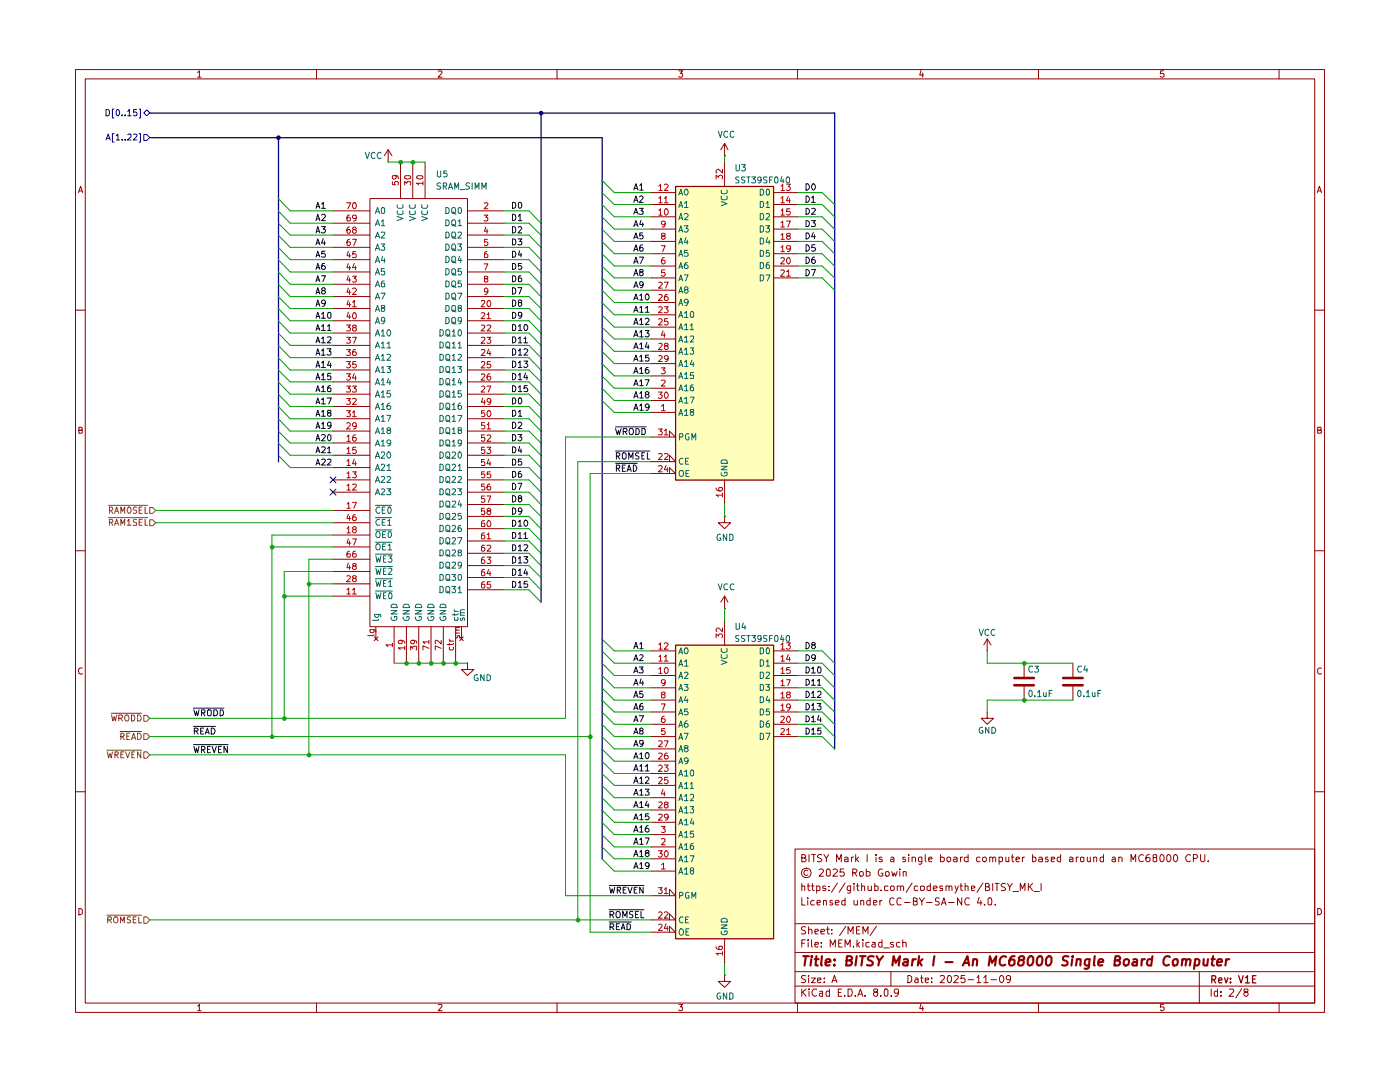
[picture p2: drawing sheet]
<svg xmlns="http://www.w3.org/2000/svg" width="279mm" height="216mm" viewBox="0 0 279 216" stroke-linecap="round" stroke-linejoin="round" font-family="sans-serif">
<g fill="none" stroke="#910000" stroke-width=".2">
<path d="M15.1 13.9h249.2v188.1h-249.2zM17 15.7h245.4v184.4h-245.4zM39.5 14.5l.3-.4v1.3M39.5 15.4h.6M63.2 13.9v1.8M87.5 14.2l.5-.1 .2 .3-.7 1h.7M111.2 13.9v1.8M135.5 14.1h.7l-.4 .5h.3v.7l-.5 .1-.1-.2M159.2 13.9v1.8M183.8 14.1l-.2 .9h.7M184.1 14.6v.8M207.3 13.9v1.8"/>
<path d="M232.2 14.1h-.6v.6l.6-.1 .1 .2v.4l-.2 .2h-.4l-.1-.2M255.3 13.9v1.8M15.7 38.4l.4-1.2 .4 1.2M15.7 38.1h.6M262.9 38.4l.4-1.2 .4 1.2M263.1 38.1h.5M15.1 61.9h1.9M262.4 61.9h1.9M15.7 85.8h.5l.2-.2-.1-.3h-.6v1.1h.6l.1-.5-.2-.1M263 85.8h.6v-.5h-.6v1.1h.6l.1-.4-.1-.2h-.2M15.1 109.9h1.9M262.4 109.9h1.9"/>
<path d="M16.4 133.3a.58 .58 0 0 0-.8 .6 .58 .58 0 0 0 .8 .5M263.7 133.3h-.3l-.4 .2 .1 .9 .3 .1 .3-.1M15.1 158h1.9M262.4 158h1.9M158.7 169.4h103.7v30.7h-103.7zM160 179.2v1.4h.7M160 176.9h.6v.8M160 171.2l.7-.1 .1-.3-.3-.3h-.5v1.5h.6l.3-.3v-.3l-.4-.2M160 176.3v1.4M161.1 176.8h.6M161.2 179.2v.1M161.2 173.7l-.4-.1-.4 .4 .2 .6h.6"/>
<path d="M161.2 179.7v.9M161.3 176.3v1.2l.4 .2M161.5 170.5v1.5M162 176.8h.5M162 170.5h.7M162.1 176.3v1.2l.4 .2M162.4 170.5v1.5M162.5 179.7h-.5l-.2 .2 .1 .6h.6M163 176.9l.4-.1 .3 .2-.1 .6h-.6M163 176.8v1.4M163.5 173.6l.6-.2 .2 .2v.4l-.8 .8h.8M164 170.6a.6 .6 0 0 0-.9 .2l.2 .3a.74 .74 0 0 1 .7 .6l-.3 .3-.6-.1"/>
<path d="M164.3 179.8l.3-.1h.3v.9M164.3 179.7v.9M164.4 170.5l.5 .8 .5-.8M164.8 176.9l-.4-.1-.2 .2 .2 .3h.4v.2l-.2 .2-.4-.1M164.9 173.6l.4-.2 .4 .2-.1 1.1h-.6zM164.9 171.3v.7M165.4 177.6v.1M165.4 176.9v.1M166.1 179.7h-.3l-.2 .2 .2 .3h.3l.1 .2-.2 .2-.4-.1M166.3 173.6l.2-.2h.3l.3 .2v.2l-.9 1h.9M167 172v-1.5l.5 1 .4-1v1.5M167.1 176.2l-1.2 1.9"/>
<path d="M168.4 173.4h-.7l-.1 .7 .7-.1 .2 .2-.1 .5h-.8M168.6 171.1l.4-.1 .2 .2v.8M168.7 179.7h-.5l-.2 .2 .1 .6h.6M168.7 179.2v1.4M168.7 176.2l-1.2 1.9M169.2 171.4h-.6v.5h.6M169.8 176.8v1.2l-.3 .2-.3-.1M169.8 176.9l-.5-.1-.2 .2 .1 .6h.6M169.9 171v1M170.2 174.2l.7-.1 .1-.5-.3-.2h-.5v1.4M170.3 171l-.3 .1-.1 .2M170.4 179.7v.7l.3 .2 .4-.1"/>
<path d="M170.4 176.3v.1M170.4 176.8v.9M170.5 174.2l.5 .6M170.8 170.5v1.5M170.9 176.8h.5M170.9 171.4l.5 .6M171.1 176.3v1.2l.3 .2M171.1 179.7v.9M171.4 171l-.6 .5M171.6 174h.6v.7h-.6zM171.8 179.8l.2-.1 .4 .1v.8M171.8 179.7v.9"/>
<path d="M172 176.9h.5v.8M172 176.3v1.4M172.9 174l.4-.1 .3 .3v.5h-.7M172.9 173.4v1.4M173.1 170.5v1.5M173.2 176.8v.7l.3 .2 .4-.1M173.6 179.7h-.4l-.2 .2 .1 .6h.5M173.6 179.2v1.4M173.9 176.8v.9M174.6 176.9l.4-.1 .3 .2-.1 .6h-.6M174.6 176.3v1.4M174.8 170.5v.2"/>
<path d="M174.8 171v1M175.6 179.7v.9M175.8 177.6v.1M176 179.7l-.4 .2M176 171.1l-.3-.1-.3 .3 .1 .1 .5 .1 .1 .3-.3 .2-.4-.1M176.1 173.5a.67 .67 0 0 0-.9 .7 .67 .67 0 0 0 1 .5v-.5h-.4M176.8 174h.6v.7h-.6zM177.2 176.9h-.7v.7h.7M177.8 176.9h.6v.7h-.6zM177.8 171.1l.4-.1 .2 .2v.8M178 173.9l.2 .9 .3-.6 .2 .6 .4-.9M178.4 179.3l-.1-.1a.42 .42 0 0 0-.7 .3v.9l.4 .2 .4-.1"/>
<path d="M178.4 171.4h-.6l-.1 .2v.2l.3 .2 .4-.1M179.1 176.9l.4-.1 .2 .2v.7M179.1 176.8v.9M179.6 173.4v.2M179.6 173.9v.9M179.7 177l.2-.2 .4 .2v.7M179.8 179.3l-.1-.1a.42 .42 0 0 0-.6 .3v.9l.3 .2 .4-.1M180.3 174h.5v.8M180.3 173.9v.9M180.7 171.1h-.5v.3l.5 .1 .1 .3-.3 .2-.3-.1M181.4 170.5v.2M181.4 171v1"/>
<path d="M182 171.1l.5-.1 .2 .2v.8M182 176.2l-1.2 1.9M182 171v1M182.3 179.8h.6l.1-.4-.3-.2h-.4v1.4h.5l.2-.1v-.5l-.3-.2M183.1 176.9l-.4-.1-.2 .2v.6h.6M183.5 179.2l.5 .7 .5-.7M183.7 176.9h.7v.7h-.7zM184 171v1.2l-.3 .3-.3-.1M184 171.1l-.4-.1-.3 .3 .1 .6h.6M184 179.9v.7M184.7 170.5v1.3l.1 .2M185.3 171.4h.7l-.2-.4-.5 .2v.6l.3 .2 .3-.1"/>
<path d="M185.7 176.9l-.5-.1-.2 .2 .1 .6h.6M185.7 176.3v1.4M186.3 177.3l.7-.2-.1-.2-.4-.1-.2 .2v.6h.6M187.4 179.2h-.5l-.2 .1v.4l.7 .3v.2v.3l-.2 .1-.5-.1M187.7 171.1h.7l.1 .6a.52 .52 0 0 1-.8 .2M187.7 170.5v1.5M188.1 176.9l-.4-.1-.2 .2 .2 .3h.4v.3h-.6M188.8 176.9l.4-.1 .2 .2v.7M188.8 176.8v.9M189.1 171.1h.6v.6l-.2 .3h-.3l-.2-.3zM189.4 177l.2-.2 .4 .2v.7M190.3 171.1l.5-.1 .2 .2v.8"/>
<path d="M190.6 176.8l.3 .9M191 171.4h-.7l-.1 .2v.2l.3 .2 .5-.1M191.3 176.8l-.7 1.4M191.6 176.8h.5M191.7 171v1M191.8 176.3v1.2l.3 .2M191.9 179.2v1.4l-.8-1.4v1.4M192.1 171l-.3 .1-.1 .2M192.6 176.9h.6v.8M192.6 176.3v1.4M193.2 171.1h-.7l-.1 .6a.52 .52 0 0 0 .8 .2M193.2 170.5v1.5"/>
<path d="M193.5 179.3l-.1-.1a.5 .5 0 0 0-.8 .3 .67 .67 0 0 0 0 .8 .67 .67 0 0 0 .9 .2M193.9 177.3l.7-.2-.1-.2h-.6v.7h.6M195.4 179.1l-.3 1.1h.9M195.6 171.1l-.4-.1-.3 .3 .1 .6h.6M195.7 179.7v.9M196.2 171.1h.1a.36 .36 0 0 1 .5 .2v.6a.45 .45 0 0 1-.7-.2zM196.2 176.2l-1.2 1.9M196.7 177l.7-.1v-.4l-.2-.2h-.5v1.4l.7-.1 .1-.3-.3-.3M197.2 179.4l.4-.2a1.01 1.01 0 0 1 .2 1.3h-.5zM197.5 171.1l.4-.1 .2 .2v.8M197.5 171v1M198.1 171.2l.2-.2 .4 .2v.8"/>
<path d="M198.1 176.3v1.4M198.6 176.3h.8M199 176.3v1.4M199.4 171.1h.7v.7l-.3 .2-.4-.1M199.4 171v1.5M200.7 176.4l-.6-.1-.3 .2 .2 .4a.74 .74 0 0 1 .7 .6l-.3 .2-.6-.1M200.7 171v.9l.5 .1 .1-.2M201.1 176.3l.4 .7 .5-.7M201.3 171v1M201.5 177v.7M201.8 171h.6M202 170.5v1.3l.4 .2"/>
<path d="M202.2 177.9h1.1M202.8 171.4h.7l-.2-.4h-.4l-.1 .2v.6l.1 .2 .5-.1M203.6 177.7v-1.4l.4 1 .6-1v1.4M204 171v1M204.5 171l-.4 .1-.1 .2M205.2 176.3v1.4M205.5 176.9l.6 .8M206.1 171.1l.4-.1 .3 .3v.4l-.3 .3-.4-.1M206.1 176.3l-.9 .8M206.1 170.5v1.5M206.3 177.9h1.1M207.3 171.1l.5-.1 .2 .2v.8"/>
<path d="M207.8 176.3v1.4M208 171.4h-.7v.2v.2l.2 .2 .5-.1M209.1 171.1l-.3-.1-.2 .3 .1 .1h.3l.2 .4-.2 .2-.4-.1M209.8 171.4h.7l-.1-.3h-.6v.8h.6M211.7 171.1l-.5-.1-.2 .3v.4l.2 .3 .5-.1M211.7 170.5v1.5M213.4 171.1l.5-.1 .2 .2v.8M214.1 171.4h-.7v.5h.7M214.8 171v1M215.2 171l-.3 .1-.1 .2M215.6 171.1h.7l-.1 .8-.3 .1-.3-.2zM217 171v.8l.2 .2 .4-.2"/>
<path d="M217.6 171v1M218.3 171.1h.6v.9M218.3 171v1M220.2 171.1l-.4-.1-.3 .3 .1 .6h.6M220.2 170.5v1.5M222 171.1l.4-.1 .2 .2v.8M222.6 171.4h-.6l-.1 .2v.2l.3 .2 .4-.1M223.3 171.1l.4-.1 .2 .2v.8M223.3 171v1M225.7 172v-1.5l.4 1 .5-1v1.5M228.2 170.7a.68 .68 0 0 0-1 .4 .68 .68 0 0 0 .7 .9l.3-.2M229.4 170.5h-.3l-.3 .4-.1 .8 .3 .3h.3l.2-.3-.1-.6h-.5l-.2 .3"/>
<path d="M230.4 171.1l-.3-.1v-.3l.3-.2 .4 .1v.5h-.4l-.3 .2 .1 .6a.44 .44 0 0 0 .6-.2 .44 .44 0 0 0-.2-.6M231.6 170.7l.2-.2a.76 .76 0 0 1 .5 .7 .76 .76 0 0 1-.5 .8l-.2-.2-.1-.4zM233 170.6l.2-.1a.76 .76 0 0 1 .5 .7 .76 .76 0 0 1-.5 .8 .97 .97 0 0 1-.2-1.4zM234.5 170.5a.76 .76 0 0 1 .5 .7 .76 .76 0 0 1-.5 .8 .89 .89 0 0 1 0-1.5zM237.6 170.7a.68 .68 0 0 0-1 .4 .68 .68 0 0 0 .7 .9l.3-.2M238.2 171.3h.6l.2-.3v-.2l-.2-.3h-.6v1.5M239.6 170.5v1.2l.3 .3h.3l.3-.3v-1.2M241.1 171.8v.2M15.7 181.3h.3l.4 .3v.7l-.4 .2h-.3zM158.7 196.8h103.7M158.7 193.9h103.7M158.7 190.1h103.7"/>
<path d="M158.7 184.3h103.7M160 197.4v1.4M160 188.2h.5M160.2 197.9l.7 .9M160.7 187.5h-.7v1.5M160.8 194.7l-.6-.1-.3 .3a.74 .74 0 0 0 .8 .6l.1 .3-.3 .3-.6-.1M160.8 185l-.6-.1-.2 .2v.4l.5 .2 .3 .4-.2 .2h-.7M160.9 197.4l-.9 .7M161.3 187.5v.2M161.3 188v1M161.4 194.6v.2M161.4 185.6l.2-.2 .4 .2v.7"/>
<path d="M161.4 184.9v1.4M161.4 195.2v.9M161.5 197.4h.1M161.5 197.8v1M162 195.2h.7l-.7 .9h.7M162 187.5v1.3l.1 .2M162.6 188.5l.7-.1-.1-.4h-.5l-.1 .2v.6l.2 .2 .4-.1M162.6 185.9l.7-.1-.2-.4h-.3l-.2 .2v.6l.1 .1h.5M163 197.4h-.6a.79 .79 0 0 0-.3 .8 .79 .79 0 0 0 .6 .6l.3-.2M163.1 180.2l.6-.2v-.3h-.5l-.1 .1v.6l.1 .2 .5-.1M163.1 195.6l.7-.1v-.3h-.6l-.1 .1 .1 .7h.6M163.6 197.9h.6v.9"/>
<path d="M163.8 185.9l.8-.1-.1-.3-.4-.1-.3 .2 .1 .7h.6M163.9 188.8v.2M163.9 188v.2M164.2 198.1l-.6 .2-.1 .2 .2 .3 .5-.1M164.5 195.9v.2M164.5 195.2v.1M164.9 185.4h.6M165.2 184.9v1.3l.1 .1h.2M165.5 197.9l-.4-.1-.3 .3 .1 .6h.6M165.5 197.4v1.4M165.7 189v-1.5l.5 1 .5-1v1.5M166 196.1l.5-1.5 .5 1.5"/>
<path d="M166 186.3h.1M166 185.5v.1M166.2 195.7h.7M166.7 180.2l.8-.2-.1-.3h-.4l-.3 .1v.6l.3 .2 .4-.1M167.3 198h.5M167.4 188.2h.4M168 197.4h-.7v1.4h.7M168.1 187.5h-.7v1.5h.7M168.6 198.6v.2M168.7 189v-1.5l.5 1 .5-1v1.5M168.8 184.8l-1.2 1.9M169.2 197.4h.6a.94 .94 0 0 1-.1 1.4h-.5z"/>
<path d="M169.2 186.3v-1.4l.6 1 .5-1v1.4M170.3 188.8v.2M170.7 198.6v.2M170.9 185.6h.5M171 187.5v1.5M171.1 188.4l.4 .6M171.2 198.8l.5-1.4 .5 1.4M171.4 198.4h.6M171.5 188l-.5 .5M171.6 184.9h-.7v1.4h.7M172.2 187.5v.2M172.2 186.3v-1.4l.5 1 .5-1v1.4"/>
<path d="M172.2 188v1M172.6 198.6v.2M173.5 188h-.6l-.1 .3 .1 .6h.6M174.1 188h.6v1M174.3 180.2l.7-.2-.1-.3h-.6v.8h.6M174.7 197.9l-.4-.2 .2-.3h.6l.1 .3-.3 .2a.45 .45 0 0 0-.5 .2 .45 .45 0 0 0 0 .5l.1 .1a.44 .44 0 0 0 .6-.1 .44 .44 0 0 0-.2-.7M174.7 188.4h-.5l-.2 .2v.2l.2 .2 .5-.1M174.9 184.8l-1.3 1.9M175.8 198.6v.2M176 188h-.6l-.1 .3 .1 .6h.6M176 187.5v1.5M176.4 189.1h1.1"/>
<path d="M176.5 197.4h.5l.2 .2v.9l-.3 .3a.99 .99 0 0 1-.4-1.4zM177.8 193.9v2.9M177.9 198.6v.2M178.3 188h-.5l-.1 .2 .1 .2 .5 .1v.4h-.6M179.3 197.9l-.2 .3h-.4l-.2-.3 .1-.5h.6a.99 .99 0 0 1-.3 1.4h-.3M179.6 188h-.5l-.2 .3v.4l.3 .3 .4-.1M180.2 188.1l.6-.1v1M180.2 187.5v1.5M180.5 180.1h1.1M181.2 194.6h.3l.4 .4v.7l-.4 .4h-.3zM182.6 195.2h.5l.1 .9M183.2 195.5h-.5l-.2 .2 .2 .4 .5-.1"/>
<path d="M183.7 195.2h.5M183.9 194.6v1.2l.3 .3M184.7 195.6l.6-.1-.1-.3h-.5v.1v.7h.5M184.9 180.1h1.1M185.9 195.9v.2M185.9 195.2v.1M187.7 194.8l.2-.2 .5 .1 .1 .5-.9 .9h.9M187.9 180.6l.5-1.4 .4 1.4M188 180.2h.7M189.2 194.7l.2-.1a.75 .75 0 0 1 .5 .8 .75 .75 0 0 1-.5 .7 1.01 1.01 0 0 1-.2-1.4zM189.3 180.1h1.1M190.4 194.8l.6-.2 .3 .5-1 1h1"/>
<path d="M192.5 194.6h-.6l-.1 .7 .6-.1 .2 .3v.3l-.2 .3-.6-.2M193.2 195.5h1.1M195 195.1l.3-.5v1.5M195 196.1h.7M196.3 195.1l.5-.5v1.5M196.3 196.1h.9M196.5 180.5v.1M197.8 195.5h1.1M198.6 180.5v.1M199.8 194.6a.75 .75 0 0 1 .5 .8 .75 .75 0 0 1-.5 .7 .92 .92 0 0 1 0-1.5zM201.7 195.2l-.2 .3h-.5l-.2-.3v-.3l.4-.3h.2a.99 .99 0 0 1 0 1.4l-.4 .1M239.3 193.9v6.2"/>
<path d="M241.7 197.4v1.4M243 197.9l-.4-.1-.3 .3 .1 .6h.6M243 197.4v1.4M243.7 198.6v.2M243.7 197.9v.1M245.4 197.4h.6l.2 .4-.9 1h.9M247.8 197.3l-1.2 1.8M248.6 197.9l-.4-.2 .2-.3h.5l.2 .2a.6 .6 0 0 1-.7 .4 .43 .43 0 0 0 0 .7 .43 .43 0 0 0 .7-.2v-.3l-.3-.3M263 181.3a.65 .65 0 0 1 .7 .6 .65 .65 0 0 1-.7 .6zM39.5 200.7l.3-.3v1.3M39.5 201.7h.6M63.2 200.1v1.9"/>
<path d="M87.5 200.5l.5-.1 .2 .3-.7 1h.7M111.2 200.1v1.9M135.5 200.4h.7l-.4 .5h.3v.7l-.5 .1-.1-.2M159.2 200.1v1.9M183.8 200.3l-.2 .9h.7M184.1 200.8v.9M207.3 200.1v1.9M232.2 200.4h-.6v.6l.6-.1 .1 .2v.3l-.2 .3h-.4l-.1-.2M255.3 200.1v1.9"/>
<circle cx="160.9" cy="174.2" r=".95"/>
</g>
<path d="M241.8 195.4h.7l.1-.6-.8-.1v1.4M242.2 195.4l.4 .7M243.2 195.6l.7-.1-.2-.4-.4 .1-.1 .7 .2 .2 .4-.1M244.4 195.1l.3 1 .4-1M245.6 196v.1M245.6 195.2v.2M247.2 194.7l.5 1.4 .4-1.4M248.5 195.1l.5-.4v1.4M248.5 196.1h.9M250 195.4h.5M250.7 194.7h-.7v1.4h.7" fill="none" stroke="#910000" stroke-width=".25"/>
<g fill="none" stroke="#910000" stroke-width=".42">
<path d="M160.3 190.8h1.1M160.8 190.8l-.2 1.9M161.9 191.4l-.1 1.3M162 190.8v.2M162.6 191.4h.8M162.9 190.8l-.1 1.8 .4 .1M164 190.8l-.1 1.6 .1 .3M164.8 192.1l.9-.2-.1-.4a.6 .6 0 0 0-.8 .1v1h.8M166.5 192.5v.2M166.6 191.5v.1M168.9 191.6h.9l.2-.3v-.3l-.3-.2h-.7l-.1 1.9 .9-.1a.64 .64 0 0 0 .1-.9l-.3-.1M171 190.8l-.3 1.9"/>
<path d="M171.7 190.8h1.1M172.2 190.8l-.3 1.9M174.4 190.9a.8 .8 0 0 0-1.2 .4l.2 .3a.69 .69 0 0 1 .7 .9l-.3 .2-.8-.1M175 190.8l.5 .9 .7-.9M175.5 191.7l-.2 1M178.1 192.7l.2-1.9 .5 1.3 .8-1.3-.2 1.9M180.4 191.5h.7v1.2M181.2 191.9l-.7 .1-.3 .2 .1 .4 .2 .1 .6-.1M182.2 191.4l-.2 1.3M182.7 191.4l-.4 .1-.1 .2M183.4 190.8l-.2 1.9M183.5 192l.4 .7"/>
<path d="M184.1 191.4l-.8 .7M186.5 190.8l-.3 1.9M188.7 192h1.4M192.1 192.7l1-1.9 .3 1.9M192.4 192.1h.9M194.3 191.6l.2-.2 .4 .1v1.2M194.3 191.4l-.2 1.3M197.3 192.7l.3-1.9 .4 1.3 .8-1.3-.2 1.9M200.8 191l-.1-.1a.77 .77 0 0 0-.9 .1l-.3 .6v.6a.68 .68 0 0 0 1.1 .3M202.5 190.8a.83 .83 0 0 0-1 .8l-.1 .7 .1 .3a.65 .65 0 0 0 1-.3v-.7l-.3-.1h-.4l-.4 .4M203.7 191.6l-.4-.4a.6 .6 0 0 1 1-.2v.4l-.3 .2a.65 .65 0 0 0-.7 .2 .65 .65 0 0 0 0 .8l.6 .1 .3-.2 .1-.5-.3-.4M205.4 191l.5-.2 .3 .3v.9l-.3 .5-.3 .2-.3-.1-.2-.3v-.8z"/>
<path d="M207 191.1l.3-.2 .4-.1a1.11 1.11 0 0 1-.4 1.9l-.3-.2a1.37 1.37 0 0 1 0-1.4zM209 191l.3-.2 .5 .2a1.44 1.44 0 0 1-.3 1.6l-.4 .1-.4-.4v-.8zM213.2 190.9a.79 .79 0 0 0-1.1 .2l.1 .5 .6 .1 .3 .3-.1 .5a.92 .92 0 0 1-1 .1M214 191.4l-.2 1.3M214.1 190.8v.2M214.9 191.6l.3-.2 .5 .1-.1 1.2M214.9 191.4l-.1 1.3M217.5 191.4l-.3 1.8-.3 .1-.5-.1M217.5 191.5l-.5-.1-.4 .2-.1 .9a.64 .64 0 0 0 .9 .1M218.5 190.8l-.2 1.6 .2 .3M219.2 192.1l1-.2-.1-.4a.6 .6 0 0 0-.9 .1v1h.8M222.5 191.6h.8l.3-.3-.1-.3-.3-.2h-.6l-.2 1.9 .9-.1a.64 .64 0 0 0 .1-.9l-.3-.1"/>
<path d="M224.4 191.6l.1-.1a.54 .54 0 0 1 .8 .2l-.1 .8-.6 .2-.4-.4zM226.2 191.5h.7v1.2M226.9 191.9l-.6 .1-.4 .4 .3 .3 .7-.1M227.9 191.4l-.1 1.3M228.5 191.4l-.5 .1-.1 .2M229.9 191.5l-.5-.1-.4 .3v.8l.2 .2 .5-.1M230 190.8l-.3 1.9M233.5 191l-.1-.1a.77 .77 0 0 0-1 .1l-.2 .6v.6a.68 .68 0 0 0 1.1 .3M234.1 191.7a.65 .65 0 0 1 .9-.2v.8l-.3 .4-.6-.2zM235.9 191.6l.4-.2 .4 .1-.1 1.2M236 191.4l-.2 1.3M236.8 191.6a.47 .47 0 0 1 .4-.2 .47 .47 0 0 1 .4 .2l-.2 1.1"/>
<path d="M238.5 191.5l.6-.1 .2 .2v.7l-.4 .4-.5-.1M238.5 191.4l-.2 1.9M240.2 191.4v1.2l.5 .1 .2-.2M241.1 191.4l-.2 1.3M241.8 191.4h.6M242.1 190.8l-.3 1.6 .1 .2 .4 .1M242.9 192.1l1-.2-.1-.4a.6 .6 0 0 0-.9 .1v1h.8M244.7 191.4l-.1 1.3M245.3 191.4l-.4 .1-.2 .2"/>
</g>
<g fill="#ffb">
<path d="M134.8 128.7h19.5v58.6h-19.5z"/>
<path d="M134.8 37.2h19.5v58.6h-19.5z"/>
</g>
<g fill="none" stroke="#0f0f0f" stroke-width=".2">
<path d="M63.1 73.3l.3-1.3 .4 1.3M63.1 70.9l.3-1.3 .4 1.3M63.2 73h.6M63.2 70.5h.6M64.2 72.4h.1l.2-.4v1.3M64.2 70l.3-.4v1.3M64.2 73.3h.7M64.2 70.9h.7M65.3 69.6h.7l-.3 .5 .3 .1v.5l-.1 .2h-.5l-.1-.2M65.7 72l-.3 .9h.7M66 72.5v.8M63.1 92.8l.3-1.2 .4 1.2"/>
<path d="M63.2 92.5h.6M64.2 91.7l.5-.1 .2 .3-.7 .9h.7M65.4 91.7h.6v.4l-.7 .7h.7M126.5 148.9l.4-1.2 .4 1.2M126.5 151.4l.4-1.2 .4 1.2M126.5 153.8l.4-1.2 .4 1.2M126.5 158.7l.4-1.2 .4 1.2M126.5 156.3l.4-1.3 .4 1.3M126.6 148.6h.6M126.6 151h.6M126.6 153.5h.6M126.6 158.3h.6"/>
<path d="M126.6 155.9h.6M127.7 150.5l.3-.3v1.2M127.7 152.9l.3-.3v1.2M127.7 157.8l.3-.3v1.2M127.7 155.4l.3-.4v1.3M127.7 151.4h.7M127.7 153.8h.7M127.7 158.7h.7M127.7 156.3h.7M128.4 148.2l-.3 .3h-.3l-.1-.2v-.5l.6-.1 .1 .2-.2 .9-.4 .1M128.8 152.9h.1l.3-.3v1.2M128.8 157.5h.7l-.4 .5 .4 .2v.3l-.1 .2-.6-.1"/>
<path d="M128.8 155.2l.5-.2 .2 .3-.7 1h.7M128.8 153.8h.7M128.9 150.4l.1-.2a.6 .6 0 0 1 .6 .5 .6 .6 0 0 1-.4 .7l-.3-.1-.1-.4zM129.1 159.8l-.3 .9h.7M121.6 176.7h6.9M121.7 177l.2 1.2 .3-.8 .2 .8 .3-1.2M123.2 177.6l.6-.1v-.5h-.6v1.2M123.4 177.6l.5 .6M124.4 177.5h.4M125 177h-.6v1.2h.6M125.3 177l.4 1.2 .5-1.2M126.5 170.9l.4-1.2 .4 1.2"/>
<path d="M126.5 173.3l.4-1.2 .4 1.2M126.5 161.1l.4-1.2 .4 1.2M126.5 166l.4-1.2 .4 1.2M126.5 168.5l.4-1.3 .4 1.3M126.5 163.6l.4-1.2 .4 1.2M126.6 170.5h.6M126.6 177.5h.3M126.6 173h.6M126.6 160.8h.6M126.6 165.7h.6M126.6 168.1h.6M126.6 163.2h.6"/>
<path d="M127.2 177h-.6v1.2h.6M127.7 170l.3-.3v1.2M127.7 172.5l.3-.4v1.2M127.7 160.3l.3-.4v1.2M127.7 165.2l.3-.4v1.2M127.7 167.6l.3-.4v1.3M127.7 162.7l.3-.3v1.2M127.7 170.9h.7M127.7 173.3h.7M127.7 161.1h.7M127.7 166h.7M127.7 168.5h.7"/>
<path d="M127.7 163.6h.7M128.4 177v1.2l-.7-1.2v1.2M128.8 167.2h.7l-.5 1.3M129 170.2l-.2-.2 .1-.2h.6v.2l-.7 .4v.3l.2 .2h.3l.2-.2v-.3l-.2-.2M129.4 164.8a.72 .72 0 0 0-.6 .5 .72 .72 0 0 0 .2 .7l.5-.1a.42 .42 0 0 0-.1-.5 .42 .42 0 0 0-.5 0l-.1 .1M129.4 160.4v.7M129.5 162.4h-.6l-.1 .6 .5-.2 .2 .3v.4h-.7M129.5 172.6l-.2 .3h-.3l-.2-.3 .1-.4 .4-.1 .2 .3-.1 .8-.5 .1M121.6 181.5h6.9M121.6 184h4.4M121.7 182.5h.6l.2-.4-.2-.2h-.6v1.2M121.7 185h.6l.2-.3-.1-.3-.7-.1v1.2"/>
<path d="M122.1 182.5l.4 .6M122.1 185l.4 .5M123 182l.3-.1h.3a.77 .77 0 0 1-.2 1.2l-.3-.1a.92 .92 0 0 1-.1-1zM123 184.9h.4M123.6 184.3h-.6v1.2h.6M123.9 185.5l.5-1.2 .3 1.2M124 185.2h.6M124.3 183.1v-1.2l.4 .9 .4-.9v1.2M125.1 184.3h.4l.3 .3v.6l-.2 .3h-.5zM126.3 181.9h-.5l-.2 .1v.4l.6 .1 .1 .3-.2 .3-.5-.1M126.8 182.5h.5M127.4 181.9h-.6v1.2h.6"/>
<path d="M127.9 181.9v1.2h.6"/>
</g>
<g fill="none" stroke="#910000" stroke-width=".2">
<path d="M73.8 39.6h19.5v85.4h-19.5zM77.5 32.3h.1M77.5 29.9l-.8 1.2M77.5 29.9v2.4M77.5 29.9l.7 1.2M79.9 32.3v7.3M82.4 32.3v7.3M84.8 32.3v7.3M66.5 42.1h7.3M66.5 44.5h7.3M66.5 46.9h7.3M66.5 59.2h7.3"/>
<path d="M66.5 56.7h7.3M66.5 54.3h7.3M66.5 51.8h7.3M66.5 49.4h7.3M93.3 42.1h7.4M93.3 44.5h7.4M93.3 46.9h7.4M93.3 59.2h7.4M93.3 56.7h7.4M93.3 54.3h7.4M93.3 51.8h7.4M93.3 49.4h7.4"/>
<path d="M66.5 61.5h7.3M66.5 64h7.3M66.5 66.5h7.3M66.5 68.9h7.3M66.5 71.4h7.3M66.5 73.8h7.3M66.5 76.2h7.3M66.5 78.7h7.3M93.3 61.5h7.4M93.3 64h7.4M93.3 66.5h7.4M93.3 68.9h7.4"/>
<path d="M93.3 71.4h7.4M93.3 73.8h7.4M93.3 76.2h7.4M93.3 78.7h7.4M66.5 98.2h7.3M66.5 95.8h7.3M66.5 93.3h7.3M66.5 90.8h7.3M66.5 88.4h7.3M66.5 86h7.3M66.5 83.6h7.3M66.5 81.1h7.3"/>
<path d="M93.3 98.2h7.4M93.3 95.8h7.4M93.3 93.3h7.4M93.3 90.8h7.4M93.3 88.4h7.4M93.3 86h7.4M93.3 83.6h7.4M93.3 81.1h7.4M66.5 119h7.3M66.5 101.9h7.3M66.5 106.8h7.3M66.5 116.5h7.3"/>
<path d="M66.5 104.3h7.3M66.5 109.1h7.3M66.5 114h7.3M66.5 111.6h7.3M93.3 100.7h7.4M93.3 103h7.4M93.3 105.5h7.4M93.3 107.9h7.4M93.3 110.4h7.4M93.3 112.9h7.4M93.3 115.2h7.4M93.3 117.7h7.4"/>
<path d="M74.7 127.1l.7 .7M75 125v2.5M75.4 127.1l-.7 .7M78.7 125v7.3M81.1 125v7.3M83.6 125v7.3M86 125v7.3M88.5 125v7.3M90.9 125v7.3M91.8 127.1l.7 .7M92.1 125v2.5M92.5 127.1l-.7 .7"/>
<path d="M130 134.8h4.8M130 132.3h4.8M130 129.9h4.8M130 137.2h4.8M130 139.7h4.8M144.6 123.8v4.9M154.3 134.8h5M154.3 132.3h5M154.3 129.9h5M154.3 137.2h5M154.3 139.7h5M130 142.1h4.8"/>
<path d="M130 144.5h4.8M130 147h4.8M130 154.3h4.8M130 156.7h4.8M130 151.9h4.8M130 149.4h4.8M130 159.2h4.8M154.3 142.1h5M154.3 144.5h5M154.3 147h5M130 173.8h4.8M130 169h4.8"/>
<path d="M130 178.7h4.8l-1.2-1.2v1.2M130 161.6h4.8M130 164.1h4.8M130 166.5h4.8M130 171.4h4.8M130 183.6h4.8l-1.2-1.2v1.2M130 186h4.8l-1.2-1.2v1.2M144.6 194.6v1.2h1.2l-1.2 1.2-1.3-1.2h1.3M144.6 194.6h.1M144.6 187.3v4.8"/>
</g>
<path d="M134.8 128.7h19.6v58.6h-19.6z" fill="none" stroke="#910000" stroke-width=".25"/>
<g fill="none" stroke="#006665" stroke-width=".2">
<path d="M74.9 59.7l.5-1.2 .4 1.2M74.9 57.2l.5-1.2 .4 1.2M74.9 54.9l.5-1.3 .4 1.3M74.9 52.4l.5-1.3 .4 1.3M74.9 50l.5-1.3 .4 1.3M74.9 47.5l.5-1.2 .4 1.2M74.9 45l.5-1.1 .4 1.1M74.9 42.6l.5-1.2 .4 1.2M75 59.3h.6M75 56.9h.6M75 54.4h.6M75 52.1h.6"/>
<path d="M75 49.6h.6M75 47.2h.6M75 44.7h.6M75 42.2h.6M76 58.5h.9l-.6 1.2M76 48.7h.8l-.4 .5 .3 .1 .1 .1-.1 .5-.5 .1-.2-.2M76.1 46.4l.6-.1 .1 .3-.8 .9h.8M76.1 44.2l.4-.3v1.1M76.1 45h.7M76.2 41.5l.3-.1a.86 .86 0 0 1 .1 1.2h-.3l-.2-.2zM76.4 51.1l-.3 .9h.8M76.7 56h-.2l-.4 .3v.8l.6 .1v-.6l-.4-.1-.2 .2"/>
<path d="M76.7 53.6h-.6v.6l.6-.1v.7l-.4 .1-.2-.2M76.7 51.6v.8M79.2 43.2l1.2 .4-1.2 .4M79.3 42.1l-.1 .2a.67 .67 0 0 0 .6 .5 .67 .67 0 0 0 .6-.2l-.1-.5M79.3 40.9a.45 .45 0 0 0 .2 .7h.7l.2-.2-.1-.5M81.7 43.2l1.2 .4-1.2 .4M81.8 42.1l-.1 .2a.67 .67 0 0 0 .5 .5 .67 .67 0 0 0 .7-.2l-.1-.5M81.8 40.9a.45 .45 0 0 0 .2 .7h.6l.3-.2-.1-.5M84.2 43.2l1.1 .4-1.1 .4M84.2 42.1v.5a.61 .61 0 0 0 .7 .2 .61 .61 0 0 0 .4-.7M84.2 40.9v.5l.2 .2h.7a.45 .45 0 0 0 .2-.7M89 41.4a.66 .66 0 0 1 .6 .4 .66 .66 0 0 1-.2 .8h-.4z"/>
<path d="M89 43.9a.66 .66 0 0 1 .6 .4 .66 .66 0 0 1-.2 .7h-.4zM89 46.3h.4a.66 .66 0 0 1 .2 .8 .66 .66 0 0 1-.6 .4zM89 48.7a.64 .64 0 0 1 .7 .6 .64 .64 0 0 1-.7 .7zM89 51.1a.64 .64 0 0 1 .7 .7 .64 .64 0 0 1-.7 .6zM89 53.6a.64 .64 0 0 1 .7 .6 .64 .64 0 0 1-.7 .7zM89 56a.66 .66 0 0 1 .6 .5 .66 .66 0 0 1-.2 .7h-.4zM89 58.5h.4a.66 .66 0 0 1 .2 .8 .66 .66 0 0 1-.6 .4zM90.2 41.6l.5-.2a.86 .86 0 0 1 .1 1.2h-.5l-.1-.2zM90.2 44l.5-.1a.86 .86 0 0 1 .1 1.1h-.5l-.1-.1zM90.2 46.5l.1-.2h.5a.86 .86 0 0 1-.1 1.2l-.5-.2zM90.2 48.9l.2-.2h.3a.86 .86 0 0 1 0 1.3l-.5-.2zM90.2 51.3l.5-.2a.86 .86 0 0 1 0 1.3l-.5-.2z"/>
<path d="M90.2 53.8l.5-.2a.86 .86 0 0 1 0 1.3h-.3l-.2-.3zM90.2 56.2l.5-.2a.86 .86 0 0 1 .1 1.2h-.5l-.1-.1zM90.2 58.7l.1-.2h.5v.2a.65 .65 0 0 1-.4 1l-.2-.2zM90.3 42.3l.7 .5M90.3 44.8h.3l.4 .4M90.3 47.2h.3l.2 .4h.2M90.3 49.6l.7 .4M90.3 52.1l.7 .4M90.3 54.5l.7 .4M90.3 57l.7 .4M90.3 59.4h.3l.4 .5M91.4 48.7h.7l-.4 .5 .3 .1 .1 .4-.2 .3h-.4l-.1-.2"/>
<path d="M91.4 58.5h.8l-.6 1.2M91.4 44.2l.4-.3v1.1M91.4 46.4l.5-.1 .2 .3-.7 .9h.7M91.4 45h.7M91.5 41.5l.3-.1a.84 .84 0 0 1 .1 1.2h-.3l-.2-.2zM91.7 51.1l-.3 .9h.8M91.9 51.6v.8M92 53.6h-.6v.6l.5-.1 .2 .2v.3l-.2 .3-.5-.2M92 56h-.6v.6l.5-.1 .2 .2v.4l-.2 .1-.5-.1M74.9 79.2l.5-1.2 .4 1.2M74.9 76.8l.5-1.3 .4 1.3M74.9 74.3l.5-1.2 .4 1.2"/>
<path d="M74.9 71.9l.5-1.2 .4 1.2M74.9 69.4l.5-1.2 .4 1.2M74.9 67.1l.5-1.3 .4 1.3M74.9 64.6l.5-1.3 .4 1.3M74.9 62.1l.5-1.1 .4 1.1M75 78.9h.6M75 76.5h.6M75 74h.6M75 71.5h.6M75 69.1h.6M75 66.6h.6M75 64.3h.6"/>
<path d="M75 61.8h.6M76.1 78.3l.4-.3v1.2M76.1 75.9l.4-.4v1.3M76.1 73.5l.4-.4v1.2M76.1 71l.4-.3v1.2M76.1 68.6l.4-.4v1.2M76.1 66.1l.4-.3v1.3M76.1 67.1h.7M76.1 69.4h.7M76.1 71.9h.7M76.1 74.3h.7M76.1 76.8h.7"/>
<path d="M76.1 79.2h.7M76.3 61.5l-.2-.5h.6v.4l-.6 .1v.6h.2h.4l.1-.2-.1-.4h-.2M76.8 63.9l-.1 .2-.6-.1v-.5l.2-.2 .4 .2a.85 .85 0 0 1-.2 1.1h-.3M77.2 73.1h.8l-.4 .5 .4 .2-.1 .4h-.7M77.2 70.8l.5-.1 .3 .2-.8 1h.8M77.2 68.6l.4-.4v1.2M77.2 69.4h.8M77.6 75.5l-.4 .9h.8M77.6 65.8a.68 .68 0 0 1 .4 .6 .68 .68 0 0 1-.4 .7 .75 .75 0 0 1 0-1.3zM77.8 75.9v.9M77.9 78h-.6l-.1 .6 .6-.1 .2 .5-.3 .2-.5-.1M87.8 65.8l.5 .1 .2 .2v.6l-.4 .4h-.3z"/>
<path d="M87.8 68.2h.3l.4 .3v.7l-.2 .2h-.5zM87.8 70.7h.3l.4 .2v.7l-.2 .3h-.5zM87.8 73.1h.5l.2 .3v.7l-.4 .2h-.3zM87.8 75.5h.3l.4 .4v.6l-.4 .3h-.3zM87.8 78h.3l.4 .3v.6l-.4 .3h-.3zM89 61h.4a.66 .66 0 0 1 .2 .7 .66 .66 0 0 1-.6 .4zM89 63.3a.64 .64 0 0 1 .7 .7 .64 .64 0 0 1-.7 .6zM89 66l.2-.2 .5 .2v.9l-.2 .2-.5-.2zM89 68.4l.2-.2 .5 .2v.9l-.1 .1h-.4l-.2-.1zM89 70.9l.2-.2 .5 .2v.8l-.1 .2h-.4l-.2-.2zM89 73.3l.2-.2h.4l.1 .2v.9l-.2 .1-.5-.1zM89 75.8l.2-.3h.3l.2 .3v.8l-.2 .2-.5-.2z"/>
<path d="M89 78.1l.2-.1 .5 .1v1l-.2 .1-.5-.1zM89.2 66.7l.6 .4M89.2 69.2l.6 .4M89.2 71.6l.6 .4M89.2 74.1l.6 .3M89.2 76.5l.6 .4M89.2 78.9l.6 .4M90.2 61.1l.1-.1h.5a.86 .86 0 0 1-.1 1.1l-.5-.1zM90.2 63.5l.5-.2a.86 .86 0 0 1 0 1.3l-.5-.2zM90.3 66.1l.3-.3v1.3M90.3 68.6l.3-.4v1.2M90.3 71l.3-.3v1.2"/>
<path d="M90.3 73.5l.3-.4v1.2M90.3 75.9l.3-.4v1.3M90.3 78.3l.3-.3v1.2M90.3 67.1h.6M90.3 69.4h.6M90.3 71.9h.6M90.3 74.3h.6M90.3 76.8h.6M90.3 79.2h.6M90.3 61.9h.3l.2 .3h.2M90.3 64.3l.7 .4M91.4 73.1h.7l-.4 .5 .4 .2-.1 .4h-.6"/>
<path d="M91.4 66l.3-.2a.68 .68 0 0 1 .4 .6 .68 .68 0 0 1-.4 .7l-.3-.3zM91.4 68.6l.4-.4v1.2M91.4 70.8l.5-.1 .2 .3-.7 .9h.7M91.4 69.4h.7M91.6 61.5l-.2-.5h.5l.2 .2-.2 .3h-.5v.6h.2h.4l.1-.2v-.3l-.2-.1M91.7 75.5l-.3 .9h.8M91.9 75.9v.9M92 78h-.6v.6l.5-.1 .2 .5-.2 .2-.5-.1M92.1 63.9l-.2 .2h-.4l-.1-.6 .5-.2 .2 .3-.2 .8-.4 .2M74.9 98.7l.5-1.2 .4 1.2M74.9 96.3l.5-1.2 .4 1.2M74.9 93.9l.5-1.3 .4 1.3"/>
<path d="M74.9 91.4l.5-1.2 .4 1.2M74.9 89l.5-1.2 .4 1.2M74.9 86.5l.5-1.2 .4 1.2M74.9 84.1l.5-1.2 .4 1.2M74.9 81.7l.5-1.3 .4 1.3M75 98.4h.6M75 95.9h.6M75 93.6h.6M75 91.1h.6M75 88.6h.6M75 86.2h.6M75 83.7h.6"/>
<path d="M75 81.3h.6M76.1 97.6l.4-.1 .3 .4-.8 .8h.8M76.1 95.2l.4-.1 .3 .3-.8 .9h.8M76.1 92.8l.4-.2 .3 .4-.8 .9h.8M76.1 90.3l.4-.1 .2 .1 .1 .3-.8 .8h.8M76.1 88.1l.4-.3v1.2M76.1 85.7l.4-.4v1.2M76.1 83.2l.4-.3v1.2M76.1 80.8l.4-.4v1.3M76.1 89h.7M76.1 86.5h.7M76.1 84.1h.7"/>
<path d="M76.1 81.7h.7M77.2 97.5h.8l-.4 .5 .4 .2v.3l-.2 .2-.6-.1M77.2 95.2l.5-.1 .3 .2-.8 1h.8M77.2 93h.2l.2-.4v1.3M77.2 82.9h.8l-.5 1.2M77.2 93.9h.8M77.5 85.8l-.3-.2 .2-.3h.4l.2 .3-.1 .2a.51 .51 0 0 0-.6 .6h.6l.1-.3-.3-.3M77.6 90.2a.68 .68 0 0 1 .4 .6 .68 .68 0 0 1-.4 .6 .75 .75 0 0 1 0-1.2zM77.8 80.4l-.3 .1-.2 .3-.1 .6 .3 .3h.2l.3-.3v-.3l-.2-.2h-.4l-.2 .2M78 88.3l-.3 .3h-.2l-.3-.3v-.3l.2-.2h.4a.94 .94 0 0 1 0 1.1l-.4 .1M87.8 80.4h.3l.4 .4v.6l-.4 .3h-.3zM87.8 82.9h.3l.4 .2v.7l-.2 .3h-.5z"/>
<path d="M87.8 85.3h.5l.2 .3v.7l-.4 .2h-.3zM87.8 87.8h.5l.2 .3v.6l-.4 .3h-.3zM87.8 90.2l.5 .1 .2 .2v.6l-.4 .3h-.3zM87.8 92.6l.5 .1 .2 .3v.6l-.4 .3h-.3zM87.8 95.1h.3l.4 .2v.7l-.2 .3h-.5zM87.8 97.5h.3l.4 .3v.7l-.2 .2h-.5zM87.8 100h.5l.2 .2v.7l-.4 .3h-.3zM89 80.6l.2-.2 .5 .2v.8l-.2 .3h-.3l-.2-.3zM89 83.1l.2-.2 .5 .2v.8l-.1 .2h-.4l-.2-.2zM89 85.5l.2-.2h.4l.1 .2v.9l-.2 .1-.5-.1zM89 88l.2-.2h.4l.1 .2v.8l-.2 .2-.5-.2zM89 90.3l.2-.1 .5 .1v1l-.2 .1-.5-.1z"/>
<path d="M89 92.8l.2-.2 .5 .2v.9l-.2 .2-.5-.2zM89 95.2l.2-.1 .5 .1v.9l-.1 .2h-.4l-.2-.2zM89 97.7l.2-.2 .5 .2v.8l-.1 .2h-.4l-.2-.2zM89.2 81.4l.6 .4M89.2 83.8l.6 .4M89.2 86.3l.6 .4M89.2 88.7l.6 .4M89.2 91.1l.6 .4M89.2 93.6l.6 .4M89.2 96l.6 .4M89.2 98.5l.6 .4M90.3 80.8l.3-.4v1.3"/>
<path d="M90.3 83.2l.3-.3v1.2M90.3 85.7l.3-.4v1.2M90.3 88.1l.3-.3v1.2M90.3 90.3l.4-.1 .1 .1 .1 .3-.7 .8h.7M90.3 92.8l.4-.2 .2 .4-.7 .9h.7M90.3 95.2l.4-.1 .2 .3-.7 .9h.7M90.3 97.6l.4-.1 .2 .4-.7 .8h.7M90.3 89h.6M90.3 86.5h.6M90.3 84.1h.6M90.3 81.7h.6M91.4 82.9h.8l-.6 1.2"/>
<path d="M91.4 97.5h.7l-.4 .5 .4 .2v.3l-.2 .2-.5-.1M91.4 93l.4-.4v1.3M91.4 95.2l.5-.1 .2 .3-.7 .9h.7M91.4 93.9h.7M91.6 85.8h-.2v-.4l.5-.1 .2 .3-.1 .2-.6 .1v.5l.2 .1h.3l.2-.2-.1-.4-.1-.1M91.7 90.2a.68 .68 0 0 1 .4 .6 .68 .68 0 0 1-.4 .6l-.3-.2v-.8zM91.7 99.9l-.3 .9h.8M91.9 80.4l-.3 .1-.2 .3v.7l.5 .2 .2-.3v-.3l-.2-.2h-.4l-.1 .2M92.1 88.3l-.2 .3-.5-.2v-.5l.5-.1a.94 .94 0 0 1 0 1.1l-.4 .1M74.9 117.9h3.4M74.9 100.8h3.2M74.9 105.7h3.3"/>
<path d="M74.9 115.5h3.4M74.9 103.3h3.2M74.9 108.2h3.3M74.9 113h3.4M74.9 110.6h3.4M75 118.3l.3 1.2 .2-.9 .3 .9 .2-1.2M75 115.8l.3 1.2 .2-.8 .3 .8 .2-1.2M75 113.4l.3 1.2 .2-.9 .3 .9 .2-1.2M75 110.9l.3 1.3 .2-.9 .3 .9 .2-1.3M75.2 106.1h.5l.1 .2a.65 .65 0 0 1-.4 1l-.4-.5zM75.8 101.3l-.2-.1a.64 .64 0 0 0-.6 .6 .64 .64 0 0 0 .6 .6l.2-.1M75.8 103.7a.61 .61 0 0 0-.8 .3 .61 .61 0 0 0 .3 .8l.5-.1"/>
<path d="M76.3 101.8h.4M76.3 104.2h.4M76.4 106.7h.4M76.4 109h.4M76.5 118.9h.4M76.5 116.4h.4M76.5 114h.4M76.5 111.5h.4M76.9 101.2h-.6v1.2h.6M76.9 103.6h-.6v1.2h.6M77 106.1h-.6v1.2h.6M77 108.5h-.6v1.2h.6"/>
<path d="M77 118.3h-.5v1.2h.5M77 115.8h-.5v1.2h.5M77 113.4h-.5v1.2h.5M77 110.9h-.5v1.3h.5M77.4 104l.3-.4v1.2M77.4 104.8h.7M77.5 101.3l.3-.1a.78 .78 0 0 1-.2 1.2l-.2-.5zM77.5 108.9l.3-.4v1.2M77.5 110.9h.7l-.4 .5 .3 .1 .1 .2-.1 .4-.5 .1-.1-.2M77.5 109.7h.6M77.6 106.2l.4-.1a.72 .72 0 0 1-.3 1.2l-.2-.3zM77.6 116.2l.3-.4v1.2"/>
<path d="M77.6 113.5l.4-.1 .2 .3-.7 .9h.7M77.6 117h.6M77.6 118.4l.4-.1a.86 .86 0 0 1 .1 1.2l-.5-.1zM87.8 102.4h.5l.2 .3v.7l-.4 .2h-.3zM87.8 104.8h.3l.4 .4v.5l-.4 .4h-.3zM87.8 107.3h.3l.4 .3v.6l-.4 .3h-.3zM87.8 109.7h.3l.4 .3v.7l-.2 .2h-.5zM87.8 112.2h.5l.2 .2v.7l-.2 .3h-.5zM87.8 114.6h.5l.2 .3v.7l-.4 .2h-.3zM87.8 117h.3l.4 .3v.6l-.4 .4h-.3zM89 100.2l.2-.2h.4l.1 .2v.8l-.2 .2-.5-.2zM89 102.6l.2-.2h.4l.1 .2v.9l-.2 .1-.5-.1z"/>
<path d="M89 105l.2-.2 .5 .2v.9l-.2 .2-.5-.2zM89 107.4l.2-.1 .5 .1v1l-.2 .1-.5-.1zM89 109.9l.2-.2 .5 .2v.8l-.1 .2h-.4l-.2-.2zM89 112.3l.2-.1h.4l.1 .1v.9l-.1 .2h-.4l-.2-.2zM89 114.8l.2-.2h.4l.1 .2v.9l-.2 .1-.5-.1zM89 117.3l.2-.3h.3l.2 .3v.8l-.2 .2-.5-.2zM89.2 100.9l.6 .4M89.2 103.4l.6 .3M89.2 105.7l.6 .5M89.2 108.2l.6 .4M89.2 110.7l.6 .4M89.2 113.1l.6 .4"/>
<path d="M89.2 115.6l.6 .3M89.2 117.9l.6 .5M90.2 114.6h.7l-.4 .5h.3v.6h-.6M90.2 117h.7l-.4 .5 .3 .1v.6l-.5 .1-.1-.2M90.3 100.1l.5-.1 .1 .3-.7 .9h.7M90.3 102.5l.5-.1 .1 .4-.7 .8h.7M90.3 105l.4-.2 .2 .4-.7 .9h.7M90.3 107.4l.4-.1 .2 .3-.7 .9h.7M90.3 109.8l.4-.1 .2 .4-.7 .8h.7M90.3 112.3l.5-.1 .1 .3-.7 .9h.7M91.4 107.3h.8l-.6 1.2M91.4 114.8l.2-.2 .3 .1a.66 .66 0 0 1-.2 1.1l-.3-.2z"/>
<path d="M91.4 117.4l.4-.4v1.3M91.4 118.3h.7M91.6 110.2l-.2-.1v-.3h.6v.3l-.6 .3 .1 .5h.4l.2-.2v-.2l-.2-.3M91.9 104.8l-.3 .1-.2 .3v.7l.5 .2 .2-.3v-.2l-.2-.3-.5 .1v.2M91.9 100.4v.8M92 102.4h-.6v.6l.5-.1 .2 .2-.1 .4h-.6M92.1 112.7l-.2 .2h-.3l-.2-.1v-.5l.5-.1 .2 .2-.2 .9-.4 .1M74.8 122.6h1.1l.1 .2-.1 .3M74.8 122.6v.3l.2 .3h.4l.2-.3-.1-.3M75.6 123.5l-.2 .3h-1.1M78.1 123.1v.4l.2 .3 .8-.1 .1-.3v-.4h-.5v.3M78.1 121.8h1.1l-1.1 .7h1.1"/>
<path d="M78.1 120.8l.2-.2h.7l.2 .6h-1.1zM80.4 121.8h1.3l-1.3 .7h1.3M80.5 123.1l-.1 .3 .4 .4 .7-.1 .2-.3-.1-.3-.4-.1v.3M80.5 120.8l.3-.2h.6h.1l.2 .6h-1.3zM82.9 121.8h1.3l-1.3 .7h1.3M83 123.1l-.1 .3 .3 .4 .8-.1 .2-.3-.1-.3-.5-.1v.3M83.1 120.6h.9l.2 .6h-1.3zM85.3 121.8h1.3l-1.3 .7h1.3M85.4 123.1l-.1 .3 .4 .4h.6l.3-.4-.2-.4h-.4v.3M85.5 120.6h.8l.2 .2 .1 .4h-1.3zM87.8 121.8h1.2l-1.2 .7h1.2M87.9 123.1l-.1 .3 .3 .4h.6l.3-.3-.1-.5h-.4v.3"/>
<path d="M88 120.6h.7l.3 .2v.4h-1.2zM90.7 123.2l.1 .6h.6v-.6M90.7 121.7v.2l.1 .1M90.7 122.4v.4M90.7 122h.7M91.4 122.4l-.1 .3h-1M91.9 122.8h.8M91.9 123.4v.4h.3l.1-.4 .2-.1 .2 .1-.1 .4M92.7 122.3h-.8v.5M92.7 121.7h-.7l-.1 .2 .1 .4M135.5 135.4l.4-1.3 .3 1.3M135.5 132.9l.4-1.2 .3 1.2"/>
<path d="M135.5 130.5l.4-1.2 .3 1.2M135.5 137.7l.4-1.1 .3 1.1M135.5 135h.6M135.5 132.6h.6M135.5 130.1h.6M135.5 139.9h.6M135.5 137.4h.6M136.6 134.3l.5-.2 .2 .3-.7 1h.7M136.6 132h.1l.3-.3v1.2M136.6 136.6h.7l-.4 .5 .4 .1v.4l-.1 .1h-.6M136.6 132.9h.7M136.6 129.5l.2-.2a.6 .6 0 0 1 .6 .5 .6 .6 0 0 1-.4 .7l-.3-.1-.1-.4z"/>
<path d="M136.9 138.9l-.3 .9h.7M137.2 139.4v.8M143.9 131.7l1.2 .5-1.2 .4M144 130.6l-.1 .5 .5 .3 .7-.3-.1-.5M144 129.5l-.1 .5 .5 .2 .7-.2-.1-.5M151.7 129.3h.5l.2 .2v.7l-.3 .3h-.4zM151.7 131.7h.5l.2 .3v.6l-.3 .3h-.4zM151.7 134.1l.5 .1 .2 .2v.6l-.3 .4h-.4zM151.7 136.6h.4l.3 .2v.7l-.2 .2h-.5zM151.7 139h.4l.3 .3v.7l-.2 .2h-.5zM152.8 136.6h.8l-.4 .5h.3l.1 .1-.1 .5h-.7M152.9 132l.3-.3v1.2"/>
<path d="M152.9 134.3l.4-.2 .3 .3-.8 1h.8M152.9 132.9h.7M153.1 129.3h.3a.91 .91 0 0 1-.1 1.2h-.1a.91 .91 0 0 1-.1-1.2zM153.2 138.9l-.3 .9h.8M153.5 139.4v.8M135.5 154.9l.4-1.2 .3 1.2M135.5 157.3l.4-1.2 .3 1.2M135.5 152.4l.4-1.2 .3 1.2M135.5 150l.4-1.2 .3 1.2M135.5 159.8l.4-1.3 .3 1.3M135.5 147.6l.4-1.3 .3 1.3M135.5 145.1l.4-1.3 .3 1.3"/>
<path d="M135.5 142.7l.4-1.2 .3 1.2M135.5 140.2l.4-1.2 .3 1.2M135.5 154.5h.6M135.5 157h.6M135.5 152.1h.6M135.5 149.6h.6M135.5 159.4h.6M135.5 147.2h.6M135.5 144.8h.6M135.5 142.3h.6M136.6 154l.4-.3v1.2M136.6 156.5l.4-.4v1.2"/>
<path d="M136.6 158.9l.4-.4v1.3M136.6 146.3h.7l-.5 1.3M136.6 154.9h.7M136.6 157.3h.7M136.6 159.8h.7M136.8 149.3l-.2-.2v-.3h.6l.1 .3-.1 .2h-.4l-.2 .2v.3l.2 .2h.3l.2-.2v-.3l-.2-.2M137.2 143.8a.72 .72 0 0 0-.6 .6 .72 .72 0 0 0 .2 .7l.4-.1a.42 .42 0 0 0 0-.5 .42 .42 0 0 0-.6-.1v.2M137.2 141.5h-.6v.6l.5-.2 .2 .3-.1 .4h-.6M137.3 151.7l-.2 .3h-.3l-.2-.3v-.4l.5-.1 .2 .3-.1 .8-.5 .1M137.7 156.5l.4-.4v1.2M137.7 158.7l.2-.2h.4l.1 .2v.4l-.7 .7h.7M137.7 157.3h.7"/>
<path d="M137.9 153.7a.34 .34 0 0 1 .5 .2v.7l-.3 .3a.77 .77 0 0 1-.2-1.2zM151.7 141.5h.5l.2 .2v.7l-.3 .3h-.4zM151.7 143.8h.4l.3 .4v.6l-.3 .3h-.4zM151.7 146.3l.5 .1 .2 .2v.6l-.3 .4h-.4zM152.8 146.3h.9l-.5 1.3M153.5 141.5h-.5l-.1 .6 .2-.2 .4 .1v.6h-.6M153.5 143.8a.72 .72 0 0 0-.6 .6 .72 .72 0 0 0 .3 .7l.3-.1 .1-.4a.35 .35 0 0 0-.4-.3 .35 .35 0 0 0-.3 .3M135.5 174.4l.4-1.3 .3 1.3M135.5 169.5l.4-1.2 .3 1.2M135.5 162.2l.4-1.3 .3 1.3M135.5 164.6l.4-1.2 .3 1.2M135.5 167l.4-1.1 .3 1.1"/>
<path d="M135.5 172l.4-1.2 .3 1.2M135.5 174.1h.6M135.5 169.2h.6M135.5 161.9h.6M135.5 164.3h.6M135.5 166.7h.6M135.5 171.6h.6M135.6 178.7l.6-.1v-.5h-.6v1.1M136.6 173.5h.1l.3-.4v1.3M136.6 168.7l.4-.4v1.2M136.6 161.3h.1l.3-.4v1.3M136.6 163.7l.4-.3v1.2"/>
<path d="M136.6 166.2l.4-.3v1.1M136.6 171.1l.4-.3v1.2M136.6 174.4h.7M136.6 169.5h.7M136.6 162.2h.7M136.6 164.6h.7M136.6 167h.7M136.6 172h.7M137.5 178.1a.45 .45 0 0 0-.7 .2v.7l.2 .2h.5v-.5h-.2M137.7 160.9h.7l-.3 .6h.3v.5l-.1 .2h-.4l-.2-.2M137.7 170.8h.8l-.5 1.2M138 173.7l-.3-.3 .3-.3h.3l.1 .5-.7 .3v.3l.3 .2 .4-.2v-.4l-.1-.1"/>
<path d="M138.1 163.3l-.4 1h.8M138.1 179.2v-1.1l.3 .8 .5-.8v1.1M138.3 168.3l-.4 .1-.2 .8 .3 .3 .4-.1v-.5l-.1-.2h-.3l-.3 .3M138.3 163.8v.8M138.4 165.9h-.6l-.1 .6 .2-.2h.4l.1 .2v.5h-.7M135.7 185.4l.4-.1a.73 .73 0 0 1 0 1.3l-.4-.1a.87 .87 0 0 1 0-1.1zM136.3 183h-.5a.61 .61 0 0 0-.3 .7 .61 .61 0 0 0 .8 .4M136.8 183.5h.4M136.9 185.9h.4M137.4 183h-.6v1.1h.6M137.5 185.3h-.6v1.3h.6M143.9 185.8v.5l.2 .1 .5 .1 .5-.2-.1-.5h-.4v.2"/>
<path d="M143.9 184.6h1.2l-1.2 .6h1.2M143.9 183.5l.5-.3 .5 .1 .2 .2v.5h-1.2z"/>
<circle cx="75.4" cy="109.1" r=".57"/>
</g>
<g fill="none" stroke="#b90000" stroke-width=".2">
<path d="M78.3 36.2v.6l.6 .1-.2-.2v-.3l.2-.2h.5v.7M78.8 35l.3 .3-.1 .3h-.7l.1-.6h.8l.3 .4v.2M80.8 36.9v-.7l.4 .4 .1-.4h.6v.7M80.8 35.2l.1-.2h.8l.2 .1 .1 .4a.81 .81 0 0 1-1.2 0zM83.1 35.3l.3-.3h.8l.2 .3a.68 .68 0 0 1-.6 .4 .68 .68 0 0 1-.7-.4zM84.4 36.6h-1.3l.4 .1v.2M84.4 36.2v.7M69.2 40.5h.8l-.6 1.2M69.5 59.9l-.2 .9h.7M69.5 57.5l-.2 .8h.7M69.5 55l-.2 .9h.7M69.5 52.6l-.2 .8h.7"/>
<path d="M69.5 50.1l-.2 1h.7M69.8 47.7l-.4 .1-.1 .3v.7l.4 .2 .2-.2v-.4l-.1-.1h-.5v.1M69.8 45.3l-.4 .1-.1 .2v.8l.4 .2 .2-.3-.1-.5h-.5v.3M69.8 42.9h-.4l-.1 .3v.8a.42 .42 0 0 0 .5 0 .42 .42 0 0 0 0-.6l-.4-.1-.1 .3M69.8 50.6v.8M69.8 53.1v.7M69.8 55.5v.8M69.8 57.9v.9M70.4 57.7l.1-.2h.4l.2 .2-.1 .4-.6 .7h.7M70.4 55.1h.7l-.4 .4 .3 .1 .1 .2-.1 .4h-.6M70.4 47.7h.7l-.5 1.3M70.5 40.5l.4 .1a.66 .66 0 0 1-.2 1.1 .84 .84 0 0 1-.2-1.2z"/>
<path d="M70.6 45.8l-.2-.3 .2-.2h.3l.2 .3-.7 .5v.2l.2 .3h.3l.2-.3v-.2l-.2-.3M70.7 52.6l-.3 .8h.7M70.9 53.1v.7M71 50.2h-.6v.6l.1-.2h.4l.2 .3v.3l-.2 .2-.5-.1M71.1 43.4l-.2 .2h-.4l-.1-.2v-.3l.1-.2h.4a.94 .94 0 0 1 0 1.1l-.4 .1M96.6 42.9h.8l-.5 .4 .4 .1v.6h-.7M96.6 52.7h.8l-.5 1.1M96.7 40.6l.5-.1 .2 .3-.8 .9h.8M96.9 55.6l-.2-.4 .5-.1 .2 .3-.3 .2-.4 .1v.5l.2 .1 .4-.1 .1-.2-.1-.3-.2-.1M96.9 45.3l-.2 .8h.7M97.2 50.2l-.5 .3v.8l.5 .1 .2-.2v-.3l-.3-.3h-.2l-.2 .3M97.2 45.7v.9"/>
<path d="M97.3 47.7h-.6v.6h.5l.2 .1v.4l-.3 .2-.4-.2M97.4 58.1l-.2 .1h-.4l-.1-.5 .4-.2 .3 .2-.2 .9-.4 .2M69.2 79.5h.7l-.4 .4 .4 .3-.1 .4h-.6M69.2 77h.7l-.4 .5 .4 .2v.4l-.1 .1-.6-.1M69.2 74.6h.7l-.4 .5 .4 .2v.3l-.2 .3h-.4l-.1-.2M69.2 72.1h.7l-.4 .5 .3 .1 .1 .4-.2 .3h-.4l-.1-.2M69.2 69.8h.7l-.4 .4 .3 .1 .1 .1-.1 .5h-.6M69.2 67.3h.7l-.4 .4 .4 .3-.1 .4h-.6M69.2 64.9h.7l-.4 .4 .4 .2v.4l-.1 .1h-.6M69.5 62.3l-.2 .9h.7M69.8 60.4v.8M69.8 62.8v.8"/>
<path d="M70.4 79.6l.5-.1 .2 .3-.7 .9h.7M70.4 77h.7l-.4 .5 .4 .2v.4l-.2 .1-.5-.1M70.4 67.3h.7l-.5 1.2M70.4 60.3h.1l.2-.4v1.3M70.4 61.2h.7M70.5 62.5a.56 .56 0 0 1 .6 .3 .56 .56 0 0 1-.2 .7l-.4 .1-.1-.2v-.5zM70.6 65.4l-.2-.3 .2-.2h.4v.4a.48 .48 0 0 0-.5 .2 .48 .48 0 0 0 0 .5h.4l.2-.1v-.3l-.2-.2M70.7 74.5l-.3 .9h.7M70.9 69.8h-.3l-.2 .2v.9a.42 .42 0 0 0 .6-.1 .42 .42 0 0 0 0-.5l-.4-.1-.2 .2M70.9 75v.9M71 72.1h-.6v.6h.6l.1 .4-.2 .3h-.4l-.1-.2M96.1 60.1l.4-.2 .3 .4-.8 .9h.8"/>
<path d="M96.1 62.5l.4-.1 .3 .3-.8 .9h.8M96.1 64.9h.4l.3 .3-.8 .8h.8M96.1 67.4l.6-.1 .1 .3-.8 .9h.8M96.1 69.8h.6l.1 .3-.8 .8h.8M96.1 72.3l.4-.2 .3 .4-.8 .9h.8M96.1 74.8l.4-.2 .3 .3-.8 1h.8M96.1 77.1l.4-.1 .3 .4-.8 .8h.8M96.3 79.4l-.2 .9h.8M96.7 79.9v.8M97.2 62.7h.2l.1-.3v1.2M97.2 64.9h.5l.3 .2-.8 .9h.8M97.2 67.3h.8l-.5 .4 .5 .3-.1 .4h-.7"/>
<path d="M97.2 77h.8l-.6 1.2M97.2 63.6h.8M97.4 60a.56 .56 0 0 1 .6 .4 .56 .56 0 0 1-.2 .6v.1a.56 .56 0 0 1-.6-.3 .56 .56 0 0 1 .2-.7zM97.5 69.7l-.3 .8h.8M97.8 74.6l-.4 .2-.2 .8 .2 .3h.3l.3-.3v-.3l-.2-.2h-.4l-.2 .2M97.8 70.1v.8M97.9 72.1h-.6l-.1 .6h.7l.1 .4-.3 .3h-.3l-.2-.2M69.2 82h.7l-.4 .4 .4 .2-.1 .5h-.6M69.3 96.9l.3-.3v1.2M69.3 94.5l.3-.4v1.2M69.3 92l.3-.3v1.2M69.3 89.6l.3-.4v1.3"/>
<path d="M69.3 87.1l.3-.3v1.3M69.3 84.5l.4-.2 .2 .4-.7 .9h.7M69.3 97.8h.6M69.3 95.3h.6M69.3 92.9h.6M69.3 90.5h.6M69.3 88.1h.6M70.4 96.7l.5-.1 .2 .2-.1 .3-.6 .7h.7M70.4 94.1h.7l-.4 .5 .4 .2-.1 .4h-.6M70.4 82.3l.3-.3v1.1M70.4 83.1h.7M70.7 91.6l-.3 .9h.7"/>
<path d="M70.9 86.8l-.4 .1-.1 .9 .2 .3h.3l.2-.3-.2-.5h-.4l-.1 .2M70.9 92.1v.8M71 89.2h-.6v.6l.5-.1 .2 .2v.4l-.2 .2h-.4l-.1-.2M71.1 84.9l-.2 .2h-.4l-.1-.2v-.3l.2-.3h.3a.92 .92 0 0 1 0 1.2l-.4 .1M96.7 82h-.6v.5l.4-.1 .3 .2-.1 .5h-.6M96.7 84.3h-.6v.6l.4-.1 .3 .3-.1 .4h-.6M96.7 86.8h-.6v.6l.6-.1a.45 .45 0 0 1 0 .6 .45 .45 0 0 1-.6 .1v-.1M96.7 89.2h-.6v.6l.6-.1v.7l-.4 .1-.2-.2M96.7 91.7h-.6v.6l.2-.2 .4 .1v.7l-.6-.1M96.7 94.1h-.6v.6l.4-.1 .3 .2-.1 .4h-.6M96.7 96.6h-.6v.5l.4-.1 .3 .3-.1 .4h-.6M96.7 99h-.6v.6h.6v.6h-.4l-.2-.1"/>
<path d="M97.2 84.7l.3-.4v1.3M97.2 86.9l.2-.1h.3l.3 .2-.8 1.1h.8M97.2 89.2h.8l-.5 .5 .5 .2v.4l-.3 .2h-.3l-.2-.2M97.2 99h.8l-.6 1.2M97.2 85.6h.8M97.4 82h.4a.66 .66 0 0 1-.3 1.1 .84 .84 0 0 1-.1-1.1zM97.5 91.6l-.3 .9h.8M97.8 96.6h-.4l-.1 .3v.8a.42 .42 0 0 0 .5 0 .42 .42 0 0 0 .1-.6l-.5-.1-.2 .3M97.8 92.1v.8M97.9 94.1h-.6l-.1 .6 .2-.1h.3l.3 .2-.1 .4h-.7M98 80l-.3 .3h-.3l-.2-.3 .1-.4 .4-.1 .3 .3-.2 .8-.4 .1M69.3 117.7l.3-.4v1.2"/>
<path d="M69.3 100.6l.3-.4v1.2M69.3 105.5l.3-.4v1.2M69.3 115l.5-.1 .1 .3-.7 .9h.7M69.3 118.5h.6M69.3 101.4h.6M69.3 106.3h.6M69.5 102.6l-.2 .9h.7M69.5 107.5l-.2 .9h.7M69.5 112.3l-.2 1h.7M69.8 110l-.4 .1-.1 .2v.8l.5 .1 .1-.2v-.3l-.1-.2h-.5v.2M69.8 103v.9M69.8 107.9v.9"/>
<path d="M69.8 112.9v.7M70.4 117.7l.3-.4v1.2M70.4 100.2h.7l-.5 1.2M70.4 107.5h.7l-.5 1.3M70.4 118.5h.7M70.6 105.7l-.2-.4 .2-.2h.3l.2 .3-.7 .4v.3l.2 .2h.3l.2-.2v-.3l-.2-.1M70.6 115.4l-.2-.3 .1-.2h.4l.2 .2-.1 .2a.51 .51 0 0 0-.6 .7h.6l.1-.3-.2-.3M70.6 112.9l-.2-.2 .2-.3 .4 .1v.4a.48 .48 0 0 0-.5 .2 .48 .48 0 0 0 0 .5h.4l.2-.1v-.3l-.2-.3M70.9 102.7h-.3l-.2 .3v.8a.42 .42 0 0 0 .6 0 .42 .42 0 0 0 0-.6l-.4-.1-.2 .3M70.9 110l-.4 .1a.94 .94 0 0 0 0 1.1h.4l.2-.2v-.3l-.2-.2h-.4l-.1 .2M96.7 101.4h-.6v.6l.6-.1v.7l-.4 .1-.2-.2M96.7 103.9h-.3l-.3 .2v.9l.6 .1v-.7h-.5l-.1 .2"/>
<path d="M96.7 106.3h-.3l-.3 .3v.8l.6 .1v-.7h-.4l-.2 .2M96.7 108.8h-.4l-.2 .2v.9h.6v-.6l-.4-.1-.2 .3M96.7 111.2h-.4l-.2 .3v.8h.6v-.5l-.4-.1-.2 .2M96.7 113.6l-.4 .1-.2 .3v.7l.2 .2 .4-.1v-.7h-.5l-.1 .3M96.7 116.1l-.4 .1-.2 .2v.8l.2 .1h.4v-.7h-.5l-.1 .2M97.2 106.7l.3-.4v1.2M97.2 108.9l.6-.1 .2 .2-.1 .3-.7 .7h.8M97.2 111.2h.8l-.5 .5 .4 .1 .1 .1-.1 .4h-.7M97.2 107.5h.8M97.4 104a.56 .56 0 0 1 .6 .3 .56 .56 0 0 1-.2 .7l-.4 .1-.1-.2-.1-.5zM97.4 101.9l-.2-.1 .2-.4h.3l.3 .3-.2 .2h-.4l-.2 .3v.2l.2 .3h.3l.3-.3v-.2l-.3-.3M97.5 113.6l-.3 .9h.8"/>
<path d="M97.8 114v.9M97.9 116.1h-.6l-.1 .6 .6-.1 .2 .2v.3l-.3 .2h-.3l-.2-.1M73.8 125.6h1l.2 .2v.4M73.9 125.6a.36 .36 0 0 0 .2 .6h.5v-.6M74.7 126.7l-.3 .1h-1M78.3 128.7h-1.3l.4 .3M78.3 128.4v.6M80 127.8a.42 .42 0 0 1 .2 .6h-.5l-.2-.4a.72 .72 0 0 1 .7-.2 .72 .72 0 0 1 .6 .6M80.8 129.3h-1.3l.3 .3M80.8 128.9v.7M82 129.7v-.8l.4 .5 .1-.5h.6v.8M82.5 127.8a.42 .42 0 0 1 .1 .6h-.6a.36 .36 0 0 1 .2-.6l.9 .1v.5"/>
<path d="M85.6 129.4l-1.2-.5v.8M85.6 128.1h-1.2l.3 .3M85.6 127.8v.6M88.1 129.4l-1.2-.5v.8M88.1 127.8v.7l-.9-.7h-.3v.6M89.7 127.6l.2 .3M89.7 128.4v.4M89.7 127.9h.8M89.7 129.1v.4l.2 .2 .5-.1v-.5M90.5 128.4l-.2 .2h-1.1M90.9 126.8v.5h.2h.2l.1-.5h.3v.5M90.9 126.3h.8"/>
<path d="M91.7 125.7l-.8 .1 .1 .5M91.7 125.2l-.8 .1v.4h.2M131.5 133.5l.3-.3v1.2M131.5 131.1l.3-.4v1.2M131.5 128.6l.3-.3v1.2M131.5 134.4h.7M131.5 131.9h.7M131.5 129.5h.7M132.2 138.6l-.2-.3 .2-.2h.4l.2 .2-.8 .5v.2l.2 .3 .5-.1 .1-.2v-.2l-.3-.2M132.6 131.1l.3-.4v1.2M132.6 128.4l.2-.1h.3l.2 .2-.7 1h.7M132.6 131.9h.7"/>
<path d="M132.8 133.3h.3a.67 .67 0 0 1 0 1.1l-.3-.1a.78 .78 0 0 1 0-1zM132.8 136.1l-.3 .3h-.3l-.2-.3v-.3l.2-.2h.4a.94 .94 0 0 1 0 1.1l-.4 .1M142.9 127.3v-.8l.5 .4 .1-.3h.6v.7M144.2 125.3v.8l-.9-.8-.4 .3 .2 .4M155.9 128.6l.3-.3v1.2M155.9 131.1l.3-.4v1.2M155.9 133.5l.3-.3v1.2M155.9 136l.3-.4v1.2M155.9 138.4l.3-.3v1.2M155.9 134.4h.6M155.9 131.9h.6M155.9 129.5h.6"/>
<path d="M155.9 136.8h.6M155.9 139.3h.6M157 128.3h.7l-.4 .5 .4 .1v.4l-.2 .2h-.4l-.1-.1M157 135.6h.7l-.5 1.2M157.2 138.6l-.2-.3 .1-.2h.5l.1 .2-.2 .3h-.4l-.1 .2 .1 .4 .1 .1 .4-.1 .1-.2v-.2l-.2-.2M157.3 130.6l-.3 1h.7M157.6 131.1v.8M157.6 133.2h-.5l-.1 .6 .5-.2 .2 .3v.3l-.1 .2-.6-.1M131.5 152.8l.4-.1 .3 .4-.8 .8h.8M131.5 155.3l.4-.2 .3 .3-.8 1h.8M131.5 150.4l.5-.1 .2 .3-.8 .9h.8M131.5 147.9l.5-.1 .2 .4-.8 .8h.8"/>
<path d="M132 140.5h.8l-.6 1.2M132.3 157.5l-.3 .9h.8M132.6 152.7h.7l-.4 .5h.4v.5l-.2 .2h-.3l-.2-.1M132.6 147.8h.7l-.5 1.2M132.6 142.9l-.4 .2-.2 .8 .2 .3h.3l.3-.3v-.3l-.2-.2h-.4l-.2 .2M132.6 158v.8M132.7 145.4h-.6l-.1 .6 .2-.2h.3l.3 .2v.4l-.2 .2-.6-.1M133.2 150.3h-.4l-.1 .2v.9a.42 .42 0 0 0 .5-.1 .42 .42 0 0 0 .1-.5l-.5-.1-.2 .3M133.3 155.1h-.6l-.1 .6 .6-.1 .1 .5-.2 .3h-.3l-.2-.2M155.9 140.8l.3-.3v1.2M155.9 143.1l.4-.2 .2 .4-.7 .9h.7M155.9 145.5l.4-.1 .2 .3-.7 .9h.7"/>
<path d="M155.9 141.7h.6M157 145.7l.4-.3v1.2M157 146.6h.7M157.3 142.9a.68 .68 0 0 1 .4 .6 .68 .68 0 0 1-.4 .7 .75 .75 0 0 1 0-1.3zM157.7 141.1l-.1 .1h-.5l-.1-.1v-.4l.2-.2h.3l.2 .2-.1 .9-.5 .1M131.4 169.8h.8l-.5 .5 .5 .1v.4l-.3 .2h-.3l-.2-.1M131.4 177.1h.8l-.5 .4 .5 .3-.1 .4h-.7M131.5 160.1l.4-.1 .3 .4-.8 .8h.8M131.5 162.6l.5-.1 .2 .3-.8 .9h.8M132 172.5l.4-.3v1.2M132 167.5l.2-.2h.3l.3 .3-.1 .3-.7 .7h.8M132 164.9h.8l-.5 .5h.4v.6h-.7"/>
<path d="M132 173.4h.8M132.6 177.5l.3-.4v1.2M132.6 178.3h.7M132.8 169.8h.1a.68 .68 0 0 1 .5 .6 .68 .68 0 0 1-.5 .6 .81 .81 0 0 1-.1-1.2zM132.8 160.5l-.2-.2 .2-.3 .5 .1v.3a.48 .48 0 0 0-.6 .2 .48 .48 0 0 0 .1 .6h.4l.1-.2v-.4l-.2-.1M133.3 163l-.2 .2h-.3l-.2-.2v-.4l.2-.1h.4l.1 .1v.5a.55 .55 0 0 1-.5 .6M131.5 182.1l.4-.2 .3 .4-.8 .9h.8M131.5 184.6l.4-.2 .3 .3-.8 1h.8M132.6 182.1l.2-.2h.3l.2 .3-.7 1h.7M132.9 184.3l-.3 .9h.7M133.2 184.8v.9M142.9 188.9a.72 .72 0 0 0 .5 .6 .72 .72 0 0 0 .8-.3l-.1-.4h-.6l-.1 .4 .3 .3"/>
<path d="M144.2 190.2h-1.3l.4 .4M144.2 189.9v.7"/>
</g>
<path d="M29.9 101.3h.6l.6 .6-.6 .5h-.6z" fill="#fff"/>
<path d="M21.7 100.8h7.8M21.8 101.9l.6-.1v-.5l-.6-.1v1.2M22.1 101.9l.4 .5M22.9 102.4l.4-1.2 .4 1.2M23 102h.5M24.1 102.4v-1.2l.4 .8 .4-.8v1.2M25.6 101.3a.56 .56 0 0 1 .6 .3 .56 .56 0 0 1-.2 .7v.1a.55 .55 0 0 1-.6-.3 .55 .55 0 0 1 .1-.7zM27.3 101.3l-.5-.1-.2 .2 .1 .3 .6 .2v.4l-.2 .1h-.5M27.8 101.8h.4M28.4 101.2h-.6v1.2h.6M29 101.2v1.2h.5M29.9 101.3h.6l.6 .6-.6 .5h-.6z" fill="none" stroke="#765500" stroke-width=".2"/>
<g fill="none" stroke="#0f0f0f" stroke-width=".2">
<path d="M63.1 78.1l.3-1.1 .4 1.1M63.1 75.8l.3-1.3 .4 1.3M63.1 63.5l.3-1.2 .4 1.2M63.1 61.1l.3-1.2 .4 1.2M63.1 68.4l.3-1.2 .4 1.2M63.1 66l.3-1.2 .4 1.2M63.2 77.8h.6M63.2 75.4h.6M63.2 63.2h.6M63.2 60.7h.6M63.2 68.1h.6M63.2 65.6h.6"/>
<path d="M64.2 79.8l.3-.4v1.2M64.2 77.3l.3-.3v1.1M64.2 74.8h.1l.2-.3v1.3M64.2 62.7l.3-.4v1.2M64.2 67.6l.3-.4v1.2M64.2 65.1l.3-.3v1.2M64.2 78.1h.7M64.2 75.8h.7M64.2 63.5h.7M64.2 68.4h.7M64.2 66h.7M64.9 60.4l-.2 .2h-.3l-.2-.2v-.3l.2-.2h.3a.72 .72 0 0 1 .2 .7 .72 .72 0 0 1-.6 .5"/>
<path d="M65.3 79.4h.8l-.5 1.2M65.4 67.3l.6-.1v.5l-.7 .7h.7M65.4 65.1l.3-.3v1.2M65.4 66h.6M65.4 62.4l.4-.1 .2 .3v.7l-.1 .2-.5-.1zM66 77h-.5l-.1 1v.1h.6v-.5l-.1-.2-.5 .1v.1M66 74.5h-.6v.6l.6-.1v.6l-.1 .2h-.4l-.1-.2M63.1 90.3l.3-1.1 .4 1.1M63.1 88l.3-1.3 .4 1.3M63.1 85.5l.3-1.3 .4 1.3M63.1 83.1l.3-1.2 .4 1.2M63.1 80.6l.3-1.2 .4 1.2"/>
<path d="M63.2 90h.6M63.2 87.5h.6M63.2 85.2h.6M63.2 82.7h.6M63.2 80.3h.6M64.2 89.2h.5l.2 .2-.7 .9h.7M64.2 86.9l.1-.2h.4l.2 .2-.7 1.1h.7M64.2 84.6h.1l.2-.4v1.3M64.2 82.2l.3-.3v1.2M64.2 85.5h.7M64.2 83.1h.7M64.2 80.6h.7"/>
<path d="M65.4 89.5l.3-.3v1.1M65.4 90.3h.6M65.4 86.9l.4-.2 .2 .2v.8l-.2 .3a.72 .72 0 0 1-.4-1.1zM65.6 82.4l-.2-.3v-.2h.6v.3l-.1 .2h-.5v.1v.3l.2 .3 .4-.1v-.5l-.1-.1M66 84.8v.2h-.6v-.7l.5-.1 .1 .2v.8l-.1 .2-.5 .1"/>
</g>
<path d="M29.3 21.9l.6 .6-.6 .6-.6-.6z" fill="#fff"/>
<path d="M21.2 21.8h.3l.3 .4v.6l-.3 .3h-.3zM22.8 21.8h-.4v1.7h.4M23.4 21.8a.68 .68 0 0 1 .5 .7 .68 .68 0 0 1-.5 .6l-.2-.2v-.8zM24.4 22.9v.2M25 22.9v.2M25.5 22.3l.3-.5v1.3M25.5 23.1h.7M27.3 21.8h-.6v.6l.4-.1 .2 .3v.4l-.5 .1-.1-.2M27.8 21.8h.2v1.7h-.2M28.7 22.5l.6-.6 .6 .6-.6 .6z" fill="none" stroke="#02008a" stroke-width=".2"/>
<path d="M28.7 26.8h.6l.6 .6-.6 .6h-.6z" fill="#fff"/>
<path d="M21.2 27.9l.4-1.1 .4 1.1M21.3 27.6h.5M22.8 26.7h-.4v1.7h.4M23.2 27.1l.3-.3v1.1M23.2 27.9h.7M24.4 27.9h.1M25 27.9h.1M25.5 26.8h.7v.5l-.8 .6h.8M26.7 26.8h.4l.2 .3-.7 .8h.7M27.8 26.7h.2v1.7h-.2M28.7 26.8h.6l.6 .6-.6 .6h-.6z" fill="none" stroke="#02008a" stroke-width=".2"/>
<g fill="none" stroke="#0f0f0f" stroke-width=".2">
<path d="M63.1 53.8l.3-1.2 .4 1.2M63.1 56.2l.3-1.2 .4 1.2M63.1 58.7l.3-1.3 .4 1.3M63.1 41.6l.3-1.2 .4 1.2M63.1 48.8l.3-1.1 .4 1.1M63.1 44l.3-1.2 .4 1.2M63.1 51.3l.3-1.2 .4 1.2M63.1 46.5l.3-1.3 .4 1.3M63.2 53.4h.6M63.2 55.9h.6M63.2 58.3h.6M63.2 41.2h.6"/>
<path d="M63.2 48.5h.6M63.2 43.7h.6M63.2 51h.6M63.2 46.1h.6M64.2 55h.7l-.5 1.2M64.2 40.7l.3-.3v1.2M64.2 42.9l.1-.1h.4l.2 .2v.3l-.7 .7h.7M64.2 45.2h.7l-.4 .5 .4 .2v.3l-.2 .3h-.4l-.1-.2M64.2 41.6h.7M64.4 58l-.2-.3 .2-.3h.3l.2 .3-.7 .5v.2l.2 .3h.3l.2-.3v-.2l-.2-.2M64.5 47.6l-.3 .9h.7M64.8 52.6l-.5 .1-.1 .8 .2 .3 .5-.1v-.4l-.2-.3h-.3l-.2 .3"/>
<path d="M64.8 48.1v.7M64.9 50.1h-.6l-.1 .6 .1-.2h.4l.2 .3v.3l-.1 .2-.6-.1M38.6 148.6h6.9M38.7 148.9l.3 1.3 .2-.9 .3 .9 .2-1.3M40.2 149.6l.6-.1 .1-.4-.3-.2h-.4v1.3M40.5 149.6l.4 .6M41.4 149.5h.4M42 148.9h-.6v1.3h.6M42.3 148.9l.5 1.3 .4-1.3M43.6 149.5h.4M44.2 148.9h-.6v1.3h.6M45.4 148.9v1.3l-.7-1.3v1.3"/>
</g>
<path d="M93.3 132.3v1.3h1.3l-1.3 1.2-1.2-1.2h1.2M93.3 132.3h.1" fill="none" stroke="#910000" stroke-width=".2"/>
<path d="M29.9 103.7h.6l.6 .6-.6 .6h-.6z" fill="#fff"/>
<g fill="none" stroke="#765500" stroke-width=".2">
<path d="M21.7 103.3h7.8M21.8 104.2h.6v-.5l-.6-.1v1.2M22.1 104.2l.4 .6M22.9 104.8l.4-1.2 .4 1.2M23 104.5h.5M24.1 104.8v-1.2l.4 .9 .4-.9v1.2M25.4 104l.3-.4v1.2M25.4 104.8h.8M27.3 103.7l-.5-.1-.2 .3 .1 .2 .6 .3v.3l-.7 .1M27.8 104.2h.4M28.4 103.6h-.6v1.2h.6M29 103.6v1.2h.5"/>
<path d="M29.9 103.7h.6l.6 .6-.6 .6h-.6z"/>
</g>
<path d="M28.7 142.7h.6l.6 .6-.6 .6h-.6z" fill="#fff"/>
<path d="M22.2 142.3h6.1M22.3 142.7l.2 1.1 .3-.8 .2 .8 .3-1.1M23.7 143.3h.5l.3-.2-.1-.4h-.7v1.1M24 143.3l.5 .5M25 142.8l.2-.1h.4a.87 .87 0 0 1 0 1.1h-.5l-.2-.3zM26.2 142.7a.66 .66 0 0 1 .7 .4 .66 .66 0 0 1-.2 .7h-.5zM27.4 142.7a.66 .66 0 0 1 .8 .4 .66 .66 0 0 1-.3 .7h-.5zM28.7 142.7h.6l.6 .6-.6 .6h-.6z" fill="none" stroke="#765500" stroke-width=".2"/>
<g fill="none" stroke="#0f0f0f" stroke-width=".2">
<path d="M38.6 141.3h6.1M38.6 144.9h4.4M38.7 141.6l.3 1.2 .2-.8 .3 .8 .2-1.2M38.8 145.9h.6l.1-.2v-.3l-.7-.1v1.2M39.1 145.9l.4 .6M40 145.9h.5M40.2 142.2h.6l.1-.5-.7-.1v1.2M40.5 142.2l.4 .6M40.6 145.3h-.6v1.2h.6M41 146.5l.4-1.2 .3 1.2M41.1 146.1h.6M41.4 141.8l.2-.2h.4l.2 .2v.9l-.3 .1-.5-.1z"/>
<path d="M42.2 145.3a.66 .66 0 0 1 .7 .4 .66 .66 0 0 1-.2 .8h-.5zM42.7 141.6h.5a.66 .66 0 0 1 .2 .8 .66 .66 0 0 1-.7 .4zM43.9 141.6h.5a.66 .66 0 0 1 .2 .8 .66 .66 0 0 1-.7 .4z"/>
</g>
<path d="M28.7 183h.6l.6 .6-.6 .6h-.6z" fill="#fff"/>
<path d="M21.3 182.6h7M21.5 183.6l.7-.1 .1-.4-.2-.1h-.6v1.1M21.8 183.6l.5 .5M22.9 183h.5a.77 .77 0 0 1-.2 1.1h-.3a.87 .87 0 0 1 0-1.1zM24 184.1v-1.1l.5 .8 .3-.8v1.1M26.1 183h-.7v.4l.7 .4-.3 .3h-.4M26.6 183.5h.4M27.2 183h-.6v1.1h.6M27.7 183v1.1h.6M28.7 183h.6l.6 .6-.6 .6h-.6z" fill="none" stroke="#765500" stroke-width=".2"/>
<path d="M28.7 150h.6l.6 .6-.6 .7h-.6z" fill="#fff"/>
<path d="M21.3 149.7h7M21.4 150l.3 1.2 .2-.8 .3 .8 .2-1.2M22.9 150.6l.6-.1v-.5h-.6v1.2M23.2 150.6l.4 .6M24.1 150.5h.5M24.7 150h-.6v1.2h.6M25.1 150l.4 1.2 .4-1.2M26.3 150.5h.4M26.8 150h-.5v1.2h.5M28.1 150v1.2l-.7-1.2v1.2M28.7 150h.6l.6 .6-.6 .7h-.6z" fill="none" stroke="#765500" stroke-width=".2"/>
<path d="M28.7 146.4h.6l.6 .6-.6 .6h-.6z" fill="#fff"/>
<path d="M24 146h4.3M24.1 147h.5l.2-.4-.2-.3h-.5v1.3M24.4 147l.4 .6M25.3 146.9h.4M25.9 146.3h-.6v1.3h.6M26.2 147.6l.5-1.3 .4 1.3M26.3 147.2h.6M27.4 146.3a.65 .65 0 0 1 .8 .6 .65 .65 0 0 1-.8 .7zM28.7 146.4h.6l.6 .6-.6 .6h-.6z" fill="none" stroke="#765500" stroke-width=".2"/>
<g fill="none" stroke="#0f0f0f" stroke-width=".2">
<path d="M126.5 37.9l.4-1.2 .4 1.2M126.6 37.6h.6M126.6 40h.6M127.7 37l.3-.3v1.2M127.7 39.3l.4-.2 .3 .4-.8 .9h.8M127.7 37.9h.7M160.9 39.1a.64 .64 0 0 1 .6 .6 .64 .64 0 0 1-.6 .7zM160.9 36.7a.64 .64 0 0 1 .6 .6 .64 .64 0 0 1-.6 .6zM162 39.5h.1l.2-.4v1.3M162.1 36.7h.2a.68 .68 0 0 1 .4 .6 .68 .68 0 0 1-.4 .6 .81 .81 0 0 1-.2-1.2zM102.3 40.4h.4a.66 .66 0 0 1 .2 .7 .66 .66 0 0 1-.6 .5zM102.3 42.8a.64 .64 0 0 1 .7 .6 .64 .64 0 0 1-.7 .6z"/>
<path d="M102.3 45.2a.64 .64 0 0 1 .7 .6 .64 .64 0 0 1-.7 .7zM102.3 47.7a.66 .66 0 0 1 .6 .4 .66 .66 0 0 1-.2 .7h-.4zM102.3 50.1a.66 .66 0 0 1 .6 .5 .66 .66 0 0 1-.2 .7h-.4zM102.3 57.4a.64 .64 0 0 1 .7 .6 .64 .64 0 0 1-.7 .7zM102.3 52.6h.4a.66 .66 0 0 1 .2 .7 .66 .66 0 0 1-.6 .5zM102.3 55h.4a.66 .66 0 0 1 .2 .8 .66 .66 0 0 1-.6 .4zM102.3 59.9a.64 .64 0 0 1 .7 .6 .64 .64 0 0 1-.7 .6zM103.4 47.7h.7l-.4 .5 .4 .1v.4l-.1 .1h-.6M103.4 57.4h.7l-.5 1.3M103.5 40.6l.1-.2 .4 .1a.66 .66 0 0 1-.3 1.1l-.2-.3zM103.5 43.2l.3-.4v1.2M103.5 45.4l.4-.2 .2 .3-.7 1h.7"/>
<path d="M103.5 44h.6M103.7 50l-.2 .9h.6M104 55h-.4l-.1 .3v.8a.42 .42 0 0 0 .5 0 .42 .42 0 0 0 .1-.6h-.5l-.1 .2M104 50.5v.8M104.1 52.6h-.6v.6l.4-.2 .2 .3v.4h-.6M126.5 57.4l.4-1.2 .4 1.2M126.5 59.9l.4-1.2 .4 1.2M126.5 55l.4-1.2 .4 1.2M126.5 42.8l.4-1.2 .4 1.2M126.5 45.2l.4-1.2 .4 1.2M126.5 40.4l.4-1.3 .4 1.3M126.5 47.7l.4-1.2 .4 1.2"/>
<path d="M126.5 52.6l.4-1.3 .4 1.3M126.5 50.1l.4-1.3 .4 1.3M126.6 57.1h.6M126.6 59.5h.6M126.6 54.6h.6M126.6 42.4h.6M126.6 44.9h.6M126.6 47.3h.6M126.6 52.2h.6M126.6 49.8h.6M127.6 41.6h.8l-.5 .5h.4v.7l-.7-.1M127.6 51.3h.8l-.6 1.3"/>
<path d="M127.7 59l.3-.3v1.2M127.7 59.9h.7M127.8 54.3l-.1-.1v-.4h.6v.5h-.5l-.1 .1v.5l.1 .1 .5-.1 .1-.1-.1-.4-.2-.1M127.9 43.9l-.2 .9h.7M128.3 46.5h-.6v.6l.4-.2 .3 .3-.1 .4h-.6M128.3 48.8l-.5 .1-.1 .3v.8h.6v-.6h-.5l-.1 .2M128.3 44.4v.8M128.4 56.7l-.1 .2-.5 .1-.1-.2v-.5l.4-.1 .3 .3-.2 .8-.4 .1M128.9 58.8l.5-.1a.72 .72 0 0 1-.3 1.2l-.1-.1a.66 .66 0 0 1-.1-1zM160.9 53.8a.64 .64 0 0 1 .6 .6 .64 .64 0 0 1-.6 .6zM160.9 44a.66 .66 0 0 1 .6 .5 .66 .66 0 0 1-.2 .7h-.4zM160.9 41.6a.66 .66 0 0 1 .6 .4 .66 .66 0 0 1-.2 .8h-.4z"/>
<path d="M160.9 51.3a.64 .64 0 0 1 .7 .6 .64 .64 0 0 1-.7 .7zM160.9 48.8a.64 .64 0 0 1 .6 .7 .64 .64 0 0 1-.6 .6zM160.9 46.5h.4a.66 .66 0 0 1 .2 .7 .66 .66 0 0 1-.6 .5zM162 53.8h.7l-.5 1.2M162 44h.7l-.4 .4 .4 .3-.1 .4h-.6M162 41.7l.5-.1 .2 .2-.7 1h.7M162 40.4h.7M162.3 46.4l-.3 .8h.7M162.6 51.3l-.5 .2-.1 .8 .2 .3h.3l.2-.3-.1-.5h-.5l-.1 .3M162.6 46.8v.9M162.6 48.8h-.6v.6h.6v.6h-.6M102.3 77a.66 .66 0 0 1 .6 .4 .66 .66 0 0 1-.2 .7h-.4z"/>
<path d="M102.3 74.5a.64 .64 0 0 1 .7 .6 .64 .64 0 0 1-.7 .7zM102.3 79.4h.4a.66 .66 0 0 1 .2 .8 .66 .66 0 0 1-.6 .4zM102.3 72a.64 .64 0 0 1 .7 .7 .64 .64 0 0 1-.7 .6zM102.3 62.3a.66 .66 0 0 1 .6 .4 .66 .66 0 0 1-.2 .8h-.4zM102.3 64.8h.4l.2 .1 .1 .5-.3 .6h-.4zM102.3 67.2h.4a.66 .66 0 0 1 .2 .8 .66 .66 0 0 1-.6 .4zM102.3 69.6a.64 .64 0 0 1 .7 .6 .64 .64 0 0 1-.7 .7zM103.5 77.3l.3-.3v1.1M103.5 74.8l.3-.3v1.3M103.5 79.6l.1-.2 .4 .1a.66 .66 0 0 1-.3 1.1l-.2-.3zM103.5 72.4l.3-.4v1.3M103.5 65.1l.3-.3v1.2"/>
<path d="M103.5 67.6l.3-.4v1.2M103.5 70l.3-.4v1.3M103.5 78.1h.6M103.5 75.8h.6M103.5 73.3h.6M103.5 66h.6M103.5 68.4h.6M103.5 70.9h.6M103.6 60.4l-.1-.1v-.3l.4-.1 .2 .3-.6 .3v.5l.1 .1h.3l.2-.2v-.3l-.2-.2M104.1 62.8l-.2 .3-.4-.1v-.6l.4-.1 .2 .3-.1 .8-.5 .1M104.6 72h.7l-.4 .6h.3l.1 .5-.2 .2h-.4l-.1-.2M104.6 67.6l.3-.4v1.2"/>
<path d="M104.6 69.8l.1-.2h.4l.2 .2-.1 .4-.6 .7h.7M104.6 68.4h.7M104.7 64.8h.4a.78 .78 0 0 1 0 1.2h-.4a1.05 1.05 0 0 1 0-1.2zM104.9 74.4l-.3 1h.7M105.2 74.9v.9M105.2 77h-.6v.6l.1-.2h.4l.2 .2v.4l-.1 .1h-.6M126.5 79.4l.4-1.3 .4 1.3M126.5 77l.4-1.2 .4 1.2M126.5 74.5l.4-1.2 .4 1.2M126.5 62.3l.4-1.2 .4 1.2M126.5 64.8l.4-1.3 .4 1.3M126.5 67.2l.4-1.2 .4 1.2"/>
<path d="M126.5 69.6l.4-1.2 .4 1.2M126.5 72l.4-1.1 .4 1.1M126.6 79.1h.6M126.6 76.6h.6M126.6 74.2h.6M126.6 62h.6M126.6 64.4h.6M126.6 66.9h.6M126.6 69.3h.6M126.6 71.7h.6M127.7 78.5l.3-.4v1.3M127.7 76.1l.3-.3v1.2"/>
<path d="M127.7 73.7l.3-.4v1.2M127.7 61.5l.3-.4v1.2M127.7 63.9l.3-.4v1.3M127.7 66.3l.3-.3v1.2M127.7 68.7l.3-.3v1.2M127.7 71.2l.3-.3v1.1M127.7 79.4h.7M127.7 77h.7M127.7 74.5h.7M127.7 62.3h.7M127.7 64.8h.7M127.7 67.2h.7"/>
<path d="M127.7 69.6h.7M127.7 72h.7M128.8 75.8h.7l-.5 1.2M128.8 61.5l.4-.4v1.2M128.8 63.7l.5-.2 .2 .3v.3l-.7 .7h.7M128.8 66h.7l-.4 .5 .4 .1v.4l-.2 .2h-.4l-.1-.1M128.8 62.3h.7M129 78.7l-.2-.3 .2-.3h.3l.2 .4-.7 .4v.3l.2 .2h.3l.2-.2v-.3l-.2-.2M129.1 68.3l-.3 1h.7M129.4 73.3a.55 .55 0 0 0-.6 .5l.1 .6 .4 .1 .2-.3v-.2l-.2-.3h-.3l-.2 .3M129.4 68.8v.8M129.5 70.9h-.6l-.1 .6 .5-.2 .2 .2v.4l-.1 .1h-.6"/>
<path d="M102.3 91.6a.66 .66 0 0 1 .6 .4 .66 .66 0 0 1-.2 .8h-.4zM102.3 81.9h.4a.66 .66 0 0 1 .2 .7 .66 .66 0 0 1-.6 .5zM102.3 86.7a.64 .64 0 0 1 .7 .6 .64 .64 0 0 1-.7 .7zM102.3 89.2a.66 .66 0 0 1 .6 .4 .66 .66 0 0 1-.2 .7h-.4zM102.3 84.2a.64 .64 0 0 1 .7 .7 .64 .64 0 0 1-.7 .6zM102.3 98.9a.64 .64 0 0 1 .7 .6 .64 .64 0 0 1-.7 .7zM102.3 96.4a.64 .64 0 0 1 .7 .7 .64 .64 0 0 1-.7 .6zM102.3 94.1h.4a.66 .66 0 0 1 .2 .7 .66 .66 0 0 1-.6 .4zM103.4 86.7h.7l-.4 .5 .4 .2v.3l-.2 .3h-.4l-.1-.2M103.4 96.4h.7l-.5 1.3M103.5 82.2l.3-.3v1.2M103.5 84.4l.4-.2 .2 .4-.7 .9h.7"/>
<path d="M103.5 83.1h.6M103.6 99.4l-.1-.1v-.2l.4-.2 .2 .3-.6 .4v.4l.1 .2h.3l.2-.3v-.3l-.2-.2M103.7 89.1l-.2 .9h.6M104 94.1h-.4l-.1 .2v.9h.6v-.5l-.2-.2h-.3l-.1 .2M104 89.6v.7M104.1 91.6h-.6v.6l.4-.2 .2 .3v.3l-.1 .2-.5-.1M122.8 85.5l.4 1.2 .2-.9 .2 .9 .3-1.2M122.8 85.2h6.1M122.8 90h6.9M122.8 92.5h4.4M123 91l.6-.1v-.5l-.6-.1v1.3M123 93.5l.6-.1v-.5l-.6-.1v1.3"/>
<path d="M123.3 91l.4 .6M123.3 93.5l.4 .6M124.2 90.5l.5-.2a.86 .86 0 0 1 0 1.3l-.5-.2zM124.2 93.4h.4M124.4 86.1h.6l.1-.2-.1-.3-.6-.1v1.2M124.7 86.1l.4 .6M124.8 92.8h-.6v1.3h.6M125.1 94.1l.5-1.3 .4 1.3M125.3 93.7h.5M125.5 91.6v-1.3l.4 1 .4-1v1.3M125.7 85.5h.5l.1 .2 .1 .6-.2 .4h-.5l-.1-.2v-.6zM126.4 92.8a.64 .64 0 0 1 .7 .6 .64 .64 0 0 1-.7 .7z"/>
<path d="M126.5 81.9l.4-1.3 .4 1.3M126.6 81.4h.6M126.9 85.5h.4l.2 .2 .1 .5-.3 .5h-.4zM127.5 90.4l-.4-.1-.3 .3 .1 .3 .6 .2v.3l-.2 .2-.5-.1M127.7 80.9l.3-.3v1.3M127.7 81.9h.7M128.1 85.5h.5l.2 .3v.6l-.2 .3h-.5zM128.1 90.9h.3M128.6 90.3h-.5v1.3h.5M129.2 90.3v1.3h.5M129.5 81.1l-.2 .3-.4-.1-.1-.2v-.2l.2-.3h.3a.72 .72 0 0 1 .2 .7 .72 .72 0 0 1-.6 .6M102.3 106.3h.4a.66 .66 0 0 1 .2 .7 .66 .66 0 0 1-.6 .4z"/>
<path d="M102.3 103.8a.66 .66 0 0 1 .6 .4 .66 .66 0 0 1-.2 .8h-.4zM102.3 101.3a.64 .64 0 0 1 .7 .7 .64 .64 0 0 1-.7 .6zM102.3 108.7h.4a.66 .66 0 0 1 .2 .8 .66 .66 0 0 1-.6 .4zM102.3 116a.66 .66 0 0 1 .6 .4 .66 .66 0 0 1-.2 .8h-.4zM102.3 111.1a.64 .64 0 0 1 .7 .6 .64 .64 0 0 1-.7 .6zM102.3 113.5a.64 .64 0 0 1 .7 .7 .64 .64 0 0 1-.7 .6zM103.5 106.6l.3-.3v1.1M103.5 104.1l.3-.3v1.2M103.5 109l.3-.3v1.2M103.5 116.3l.3-.3v1.2M103.5 111.5l.3-.4v1.2M103.5 113.9l.3-.4v1.3"/>
<path d="M103.5 107.4h.6M103.5 105h.6M103.5 109.9h.6M103.5 117.2h.6M103.5 112.3h.6M103.5 114.8h.6M104.1 101.9l-.2 .2-.4-.1v-.5l.4-.2a.72 .72 0 0 1 .2 .8 .72 .72 0 0 1-.6 .5M104.6 106.6l.3-.3v1.1M104.6 108.8l.6-.1 .1 .2-.1 .3-.6 .7h.7M104.6 111.1h.7l-.4 .5 .3 .1 .1 .4-.2 .2h-.4l-.1-.1M104.6 107.4h.7M104.7 103.9h.4a.67 .67 0 0 1 0 1.1l-.4-.1a.78 .78 0 0 1 0-1z"/>
<path d="M104.9 113.5l-.3 .9h.7M105.2 114v.8M105.2 116h-.6v.6l.6-.1 .1 .2v.3l-.1 .2-.6-.1M126.5 134.3l.4-1.2 .4 1.2M126.5 131.8l.4-1.2 .4 1.2M126.5 129.5l.4-1.3 .4 1.3M126.5 136.7l.4-1.2 .4 1.2M126.5 139.2l.4-1.3 .4 1.3M126.6 133.9h.6M126.6 131.5h.6M126.6 129h.6M126.6 136.4h.6"/>
<path d="M126.6 138.9h.6M127.6 133.1h.8l-.5 .4 .4 .1 .1 .2-.1 .5-.7-.1M127.7 130.7l.4-.1 .3 .4-.8 .8h.8M127.7 128.5l.3-.3v1.3M127.7 129.5h.7M127.9 135.5l-.2 .8h.7M128.3 137.9h-.6v.6h.6v.6l-.5 .1-.1-.2M128.3 135.9v.8M160.9 133.1h.4l.2 .2v.5l-.2 .5h-.4zM160.9 137.9a.64 .64 0 0 1 .6 .7 .64 .64 0 0 1-.6 .6zM160.9 135.5h.4a.66 .66 0 0 1 .2 .8 .66 .66 0 0 1-.6 .4zM160.9 130.6a.66 .66 0 0 1 .6 .5 .66 .66 0 0 1-.2 .7h-.4z"/>
<path d="M160.9 128.2a.64 .64 0 0 1 .6 .6 .64 .64 0 0 1-.6 .7zM162 133.4l.3-.3v1.2M162 138.3l.3-.4v1.3M162 135.9l.3-.4v1.2M162 134.3h.7M162 139.2h.7M162 136.7h.7M162.2 128.7l-.2-.3 .2-.2h.3l.2 .3-.7 .4v.3l.2 .3h.3l.2-.3v-.3l-.2-.2M162.7 131.1l-.1 .2a.42 .42 0 0 1-.5 0 .42 .42 0 0 1-.1-.6h.6a.98 .98 0 0 1-.1 1.1h-.4M163.1 138.1l.2-.2 .4 .1 .1 .5-.7 .7h.7M163.1 135.9l.4-.4v1.2M163.1 136.7h.7"/>
<path d="M163.2 133.2l.5-.1 .1 .2v.7l-.1 .3-.5-.1zM126.5 146.5l.4-1.2 .4 1.2M126.5 141.6l.4-1.2 .4 1.2M126.5 144l.4-1.2 .4 1.2M126.6 146.1h.6M126.6 141.3h.6M126.6 143.7h.6M127.6 142.8h.8l-.6 1.2M127.8 145.8l-.1-.1v-.3h.6v.3l-.6 .2 .1 .6h.5l.1-.5-.3-.2M128.3 140.4l-.5 .1-.1 .2v.8l.1 .1h.5v-.7h-.5l-.1 .2M160.9 145.3a.66 .66 0 0 1 .6 .4 .66 .66 0 0 1-.2 .8h-.4zM160.9 140.4a.64 .64 0 0 1 .7 .6 .64 .64 0 0 1-.7 .6z"/>
<path d="M160.9 142.8a.66 .66 0 0 1 .6 .5 .66 .66 0 0 1-.2 .7h-.4zM162 145.6l.3-.3v1.2M162 140.7h.1l.2-.3v1.2M162 143.2h.1l.2-.4v1.2M162 146.5h.7M162 141.6h.7M162 144h.7M163.1 140.4h.7l-.4 .5 .4 .1v.5l-.2 .1h-.4l-.1-.1M163.4 142.7l-.3 1h.8M163.7 143.3v.7M163.8 145.3h-.6l-.1 .6 .2-.2 .4 .1 .1 .6h-.7"/>
</g>
<g fill="none" stroke="#910000" stroke-width=".2">
<path d="M130 38.4h4.8M144.6 31.1h.1M144.6 28.6l-.8 1.3M144.6 28.6v2.5M144.6 32.3v4.9M144.6 28.6l.7 1.3M154.3 38.4h5M130 43.3h4.8M130 40.8h4.8M130 45.7h4.8M130 48.2h4.8M130 50.6h4.8"/>
<path d="M130 53.1h4.8M130 55.5h4.8M130 57.9h4.8M154.3 43.3h5M154.3 40.8h5M154.3 45.7h5M154.3 48.2h5M154.3 50.6h5M154.3 53.1h5M154.3 55.5h5M130 77.5h4.8M130 62.8h4.8"/>
<path d="M130 65.3h4.8M130 60.4h4.8M130 70.1h4.8M130 72.6h4.8M130 75h4.8M130 79.9h4.8M130 67.6h4.8M130 82.3h4.8M130 92.1h4.8l-1.2-1.3v1.3M130 87.2h4.8l-1.2-1.2v1.2M130 94.5h4.8l-1.2-1.2v1.2M144.6 95.8v4.9"/>
<path d="M144.6 103v1.3h1.2l-1.2 1.2-1.3-1.2h1.3M144.6 103h.1M144.6 119v2.4M144.6 119l-.8 1.1M144.6 119l.7 1.1M144.6 121.4h.1M197 129.9h.1M197 127.5l-.7 1.2M197 127.5v2.4M197 127.5l.8 1.2M204.4 132.3v2.7M204.4 137v2.7"/>
<path d="M214.1 132.3v2.7M214.1 137v2.7M197 142.1v1.2h1.3l-1.3 1.2-1.2-1.2h1.2M197 142.1h.1"/>
</g>
<path d="M202.4 136.7h3.9M202.4 135.3h3.9M212.2 136.7h3.9M212.2 135.3h3.9" fill="none" stroke="#910000" stroke-width=".51"/>
<path d="M134.8 37.2h19.6v58.6h-19.6z" fill="none" stroke="#910000" stroke-width=".25"/>
<g fill="none" stroke="#006665" stroke-width=".2">
<path d="M135.5 38.9l.4-1.1 .3 1.1M135.5 38.6h.6M136.7 37.8h.5a.72 .72 0 0 1-.3 1.1h-.1a.66 .66 0 0 1-.1-1.1zM144 39.1l-.1 .6 .3 .2h.7l.2-.2-.1-.6M144 37.9l-.1 .5 .5 .3 .7-.3-.1-.5M151.7 37.8h.5l.2 .2v.7l-.3 .2h-.4zM153.1 37.8h.3a.86 .86 0 0 1-.1 1.1h-.1a.86 .86 0 0 1-.1-1.1zM135.5 43.9l.4-1.3 .3 1.3M135.5 41.4l.4-1.2 .3 1.2M135.5 58.5l.4-1.3 .3 1.3M135.5 56l.4-1.1 .3 1.1M135.5 53.6l.4-1.2 .3 1.2"/>
<path d="M135.5 51.1l.4-1.1 .3 1.1M135.5 48.7l.4-1.2 .3 1.2M135.5 46.3l.4-1.3 .3 1.3M135.5 43.5h.6M135.5 41.1h.6M135.5 58.2h.6M135.5 55.7h.6M135.5 53.3h.6M135.5 50.8h.6M135.5 48.3h.6M135.5 46h.6M136.6 42.8l.5-.2 .2 .2-.1 .4-.6 .7h.7"/>
<path d="M136.6 40.6l.4-.4v1.2M136.6 54.9h.7l-.5 1.1M136.6 45h.7l-.4 .5 .4 .2v.4l-.2 .2h-.4l-.1-.2M136.6 41.4h.7M136.8 57.8l-.2-.3 .2-.3h.3l.2 .4-.7 .4v.2l.2 .3h.3l.2-.3v-.2l-.2-.2M136.9 47.4l-.3 .9h.7M137.2 52.4a.55 .55 0 0 0-.6 .5v.6l.5 .1 .2-.3v-.2l-.2-.3h-.3l-.2 .3M137.2 47.9v.8M137.2 50h-.6v.5l.5-.1 .2 .2v.4l-.1 .1h-.6M143.9 40.2l1.2 .4-1.2 .5M151.7 40.2h.5l.2 .3v.6l-.3 .3h-.4zM151.7 42.6l.5 .1 .2 .2v.6l-.3 .4h-.4z"/>
<path d="M151.7 45l.5 .1 .2 .3v.6l-.3 .3h-.4zM151.7 47.5h.4l.3 .2v.7l-.2 .3h-.5zM151.7 50h.4l.3 .2v.7l-.2 .2h-.5zM151.7 52.4h.5l.2 .3v.6l-.3 .3h-.4zM151.7 54.9h.5l.2 .2v.6l-.3 .3h-.4zM152.8 45h.8l-.4 .5h.3l.1 .2-.1 .5-.5 .1-.2-.2M152.8 54.9h.9l-.5 1.1M152.9 40.6l.3-.4v1.2M152.9 42.8l.4-.2 .2 .1 .1 .3-.8 .9h.8M152.9 41.4h.7M153.2 47.4l-.3 .9h.8M153.5 50h-.5l-.1 .5 .2-.1 .4 .1v.6h-.6"/>
<path d="M153.5 52.4l-.4 .1-.2 .8a.35 .35 0 0 0 .3 .3 .35 .35 0 0 0 .4-.3v-.2l-.3-.3-.3 .1-.1 .2M153.5 47.9v.8M135.5 78l.4-1.2 .3 1.2M135.5 63.3l.4-1.2 .3 1.2M135.5 65.8l.4-1.2 .3 1.2M135.5 61l.4-1.3 .3 1.3M135.5 70.7l.4-1.3 .3 1.3M135.5 73.1l.4-1.2 .3 1.2M135.5 75.5l.4-1.2 .3 1.2M135.5 68.2l.4-1.1 .3 1.1M135.5 77.6h.6M135.5 63h.6"/>
<path d="M135.5 65.4h.6M135.5 60.5h.6M135.5 70.4h.6M135.5 72.8h.6M135.5 75.2h.6M135.5 67.9h.6M136.6 77.1l.4-.3v1.2M136.6 62.5l.4-.4v1.2M136.6 64.9l.4-.3v1.2M136.6 69.8l.4-.4v1.3M136.6 72.2h.1l.3-.3v1.2M136.6 74.7h.1l.3-.4v1.2"/>
<path d="M136.6 79.6l.4-.4v1.2M136.6 67.4l.4-.3v1.1M136.6 78h.7M136.6 63.3h.7M136.6 65.8h.7M136.6 70.7h.7M136.6 73.1h.7M136.6 75.5h.7M136.6 68.2h.7M137.3 60.2l-.2 .2h-.3l-.2-.2v-.3l.2-.2h.3a.72 .72 0 0 1 .2 .7 .72 .72 0 0 1-.6 .6M137.7 64.9l.4-.3v1.2M137.7 69.4h.7l-.3 .5 .3 .1v.5l-.1 .2h-.4l-.2-.2"/>
<path d="M137.7 79.2h.8l-.5 1.2M137.7 67.1h.7v.5l-.7 .6h.7M137.7 65.8h.7M137.9 62.2l.3-.1 .2 .3v.8l-.1 .1-.4-.1a.78 .78 0 0 1 0-1zM138.1 71.9l-.4 .8h.8M138.3 76.8l-.4 .1a.94 .94 0 0 0 0 1.1l.5-.1v-.5l-.4-.2-.3 .3M138.3 72.3v.8M138.4 74.3h-.6l-.1 .6 .6-.1 .1 .6h-.7M135.5 82.9l.4-1.2 .3 1.2M135.5 80.4l.4-1.2 .3 1.2M135.5 82.5h.6M135.5 80.1h.6"/>
<path d="M135.6 87.2l.6-.1v-.5l-.6-.1v1.3M135.7 93.9h.5a.77 .77 0 0 1-.1 1.2l-.4-.1a.87 .87 0 0 1 0-1.1zM136.3 91.5a.61 .61 0 0 0-.8 .3 .61 .61 0 0 0 .3 .8l.5-.1M136.6 82l.4-.3v1.2M136.6 82.9h.7M136.6 80.4h.7M136.8 92h.4M136.9 94.5h.4M137.4 91.4h-.6v1.2h.6M137.5 93.9h-.6v1.2h.6M137.5 86.6l-.3-.1-.4 .4v.6l.4 .3 .3-.1v-.5h-.2M138 82.2l-.3-.3 .2-.2h.4l.1 .3-.7 .4 .1 .4 .2 .1 .4-.1v-.5l-.1-.1"/>
<path d="M138.1 87.8v-1.3l.3 .9 .5-.9v1.3M143.9 94.3v.4l.2 .2 .5 .1 .5-.3-.1-.5h-.4v.3M143.9 93h1.2l-1.2 .7h1.2M143.9 91.9l.3-.1h.7l.2 .1v.6h-1.2z"/>
</g>
<g fill="none" stroke="#b90000" stroke-width=".2">
<path d="M131.5 39.5l.3-.3v1.3M131.5 37.2l.3-.5v1.3M131.5 38h.7M132.6 39.5h.2l.1-.3v1.3M132.6 36.9l.2-.2h.3l.2 .3v.3l-.7 .7h.7M142.9 35.7v-.7l.5 .4 .1-.4h.6v.7M144.2 33.8v.7l-.9-.7-.4 .2v.4l.2 .1M155.9 37.2l.3-.5v1.3M155.9 39.5l.3-.3v1.3M155.9 38h.6M157 36.7h.7l-.4 .6h.3l.1 .5-.2 .2h-.4l-.1-.2M157.3 39.2l-.3 .8h.7"/>
<path d="M157.6 39.6v.9M131.5 42l.3-.3v1.2M131.5 58.8h.4l.3 .3-.8 .8h.8M131.5 56.4l.4-.1 .3 .3-.8 .9h.8M131.5 42.9h.7M131.5 40.5h.7M132 49h.8l-.6 1.2M132.2 47.1l-.2-.3 .2-.2h.4l.2 .1-.1 .3a.51 .51 0 0 0-.6 .7h.6l.1-.4-.3-.2M132.6 56.3h.7l-.5 1.2M132.6 51.4l-.4 .2a.82 .82 0 0 0 0 1.1h.3l.3-.3-.1-.4-.5-.1-.2 .3M132.6 40.5h.7M132.7 53.8h-.6l-.1 .6h.6l.2 .1v.4l-.3 .2h-.3l-.2-.2"/>
<path d="M132.8 41.7h.1a.67 .67 0 0 1 .5 .6 .67 .67 0 0 1-.5 .6l-.3-.5zM132.8 44.6l-.3 .3h-.3l-.2-.3 .1-.4 .4-.1 .3 .3-.2 .8-.4 .1M133.2 58.8h-.4a.94 .94 0 0 0 0 1.1h.4l.1-.1v-.4l-.2-.2h-.3l-.2 .2M155.9 42l.3-.3v1.2M155.9 44.4l.3-.3v1.2M155.9 46.9l.3-.3v1.1M155.9 49.4l.3-.4v1.2M155.9 51.6l.4-.2 .2 .3-.7 1h.7M155.9 54l.4-.2 .2 .4-.7 .9h.7M155.9 42.9h.6M155.9 40.5h.6M155.9 45.3h.6"/>
<path d="M155.9 47.7h.6M155.9 50.2h.6M157 44.1h.7l-.5 1.2M157 54.2h.1l.3-.4v1.3M157 55.1h.7M157.2 47.1l-.2-.3 .1-.2h.5l.1 .1-.1 .3a.51 .51 0 0 0-.5 .7h.5l.1-.4-.2-.2M157.3 51.4a.68 .68 0 0 1 .4 .6 .68 .68 0 0 1-.4 .7 .75 .75 0 0 1 0-1.3zM157.6 41.7h-.5l-.1 .5h.6l.1 .1v.4l-.2 .2-.5-.1M157.7 49.5l-.1 .2h-.5l-.1-.2v-.3l.1-.2h.5a.94 .94 0 0 1 0 1.1l-.5 .1M131.4 78.2h.8l-.5 .5 .4 .1 .1 .4-.3 .3h-.3l-.2-.2M131.5 61.3l.5-.1 .2 .3-.8 .9h.8M131.5 63.8l.4-.2 .3 .4-.8 .9h.8"/>
<path d="M131.5 68.6l.4-.1 .3 .3-.8 1h.8M131.5 71l.4-.1 .3 .4-.8 .8h.8M132 75.9h.6l.2 .1-.1 .4-.7 .6h.8M132 73.4h.8l-.5 .4 .5 .3-.1 .4h-.7M132.3 66l-.3 .9h.8M132.6 61.2h.7l-.4 .4 .4 .3v.4h-.7M132.6 66.5v.8M132.8 78.3l.1-.1a.68 .68 0 0 1 .5 .7 .68 .68 0 0 1-.5 .6 .81 .81 0 0 1-.1-1.2zM132.8 69l-.2-.2 .1-.2h.6v.2l-.1 .2h-.4l-.2 .3v.2l.2 .3h.3l.2-.3v-.2l-.2-.3M133.3 63.6h-.6l-.1 .6h.7v.6h-.7M133.3 71.5l-.2 .2h-.3l-.2-.2 .1-.5h.6a.98 .98 0 0 1-.2 1.1h-.3M131.4 85.6h.8l-.5 .4 .5 .3v.3l-.2 .2-.6-.1"/>
<path d="M131.5 90.6l.5-.1 .2 .3-.8 .9h.8M131.5 93l.4-.1 .3 .3-.8 .9h.8M132 81h.2l.2-.3v1.3M132 82h.8M132.6 90.6l.6-.1 .1 .2v.3l-.7 .7h.7M132.6 85.9l.3-.3v1.2M132.6 86.8h.7M132.9 92.9l-.3 .8h.7M133.2 93.3v.8M142.9 97.4a.72 .72 0 0 0 .5 .5 .72 .72 0 0 0 .8-.2l-.1-.4h-.6l-.1 .4 .3 .3M144.2 98.8h-1.3l.4 .3M144.2 98.4v.7"/>
</g>
<path d="M29.9 27.5h90.3v143.9M29.9 22.6h136.7v126.9M55.6 27.5v64.7M108 22.6v97.6" fill="none" stroke="#02008a" stroke-width=".25"/>
<g fill="none" stroke="#090" stroke-width=".2">
<path d="M55.5 39.6l2.4 2.5h8.6M77.5 32.3h7.3M120.1 38.4l2.5 2.4h7.4M120.1 36l2.5 2.4h7.4M144.6 31.1v1.2M159.3 38.4h4.8l2.4 2.4M55.5 44.5l2.4 2.4h8.6M55.5 42.1l2.4 2.4h8.6M55.5 46.9l2.4 2.5h8.6M55.5 49.4l2.4 2.4h8.6M55.5 56.7l2.4 2.5h8.6M55.5 54.3l2.4 2.4h8.6"/>
<path d="M55.5 59.2l2.4 2.3h8.6M55.5 51.8l2.4 2.5h8.6M100.7 46.9h4.9l2.3 2.5M100.7 44.5h4.9l2.3 2.4M100.7 42.1h4.9l2.3 2.4M100.7 49.4h4.9l2.3 2.4M100.7 51.8h4.9l2.3 2.5M100.7 54.3h4.9l2.3 2.4M100.7 56.7h4.9l2.3 2.5M100.7 59.2h4.9l2.3 2.3M120.1 40.8l2.5 2.5h7.4M120.1 53.1l2.5 2.4h7.4"/>
<path d="M120.1 50.6l2.5 2.5h7.4M120.1 43.3l2.5 2.4h7.4M120.1 48.2l2.5 2.4h7.4M120.1 45.7l2.5 2.5h7.4M120.1 57.9l2.5 2.5h7.4M120.1 55.5l2.5 2.4h7.4M159.3 45.7h4.8l2.4 2.5M159.3 43.3h4.8l2.4 2.4M159.3 53.1h4.8l2.4 2.4M159.3 55.5h4.8l2.4 2.4M159.3 48.2h4.8l2.4 2.4M159.3 50.6h4.8l2.4 2.5"/>
<path d="M159.3 40.8h4.8l2.4 2.5M55.5 66.5l2.4 2.4h8.6M55.5 71.4l2.4 2.4h8.6M55.5 68.9l2.4 2.5h8.6M55.5 73.8l2.4 2.4h8.6M55.5 76.2l2.4 2.5h8.6M55.5 78.7l2.4 2.4h8.6M55.5 64l2.4 2.5h8.6M55.5 61.5l2.4 2.5h8.6M100.7 68.9h4.9l2.3 2.5M100.7 73.8h4.9l2.3 2.4M100.7 71.4h4.9l2.3 2.4"/>
<path d="M100.7 78.7h4.9l2.3 2.4M100.7 76.2h4.9l2.3 2.5M100.7 61.5h4.9l2.3 2.5M100.7 66.5h4.9l2.3 2.4M100.7 64h4.9l2.3 2.5M120.1 77.5l2.5 2.4h7.4M120.1 75l2.5 2.5h7.4M120.1 79.9l2.5 2.4h7.4M120.1 72.6l2.5 2.4h7.4M120.1 70.1l2.5 2.5h7.4M120.1 60.4l2.5 2.4h7.4M120.1 65.3l2.5 2.3h7.4"/>
<path d="M120.1 67.6l2.5 2.5h7.4M120.1 62.8l2.5 2.5h7.4M55.5 83.6l2.4 2.4h8.6M55.5 86l2.4 2.4h8.6M55.5 81.1l2.4 2.5h8.6M55.5 90.8l2.4 2.5h8.6M55.5 88.4l2.4 2.4h8.6M100.7 90.8h4.9l2.3 2.5M100.7 98.2h4.9l2.3 2.5M100.7 93.3h4.9l2.3 2.5M100.7 95.8h4.9l2.3 2.4M100.7 86h4.9l2.3 2.4"/>
<path d="M100.7 88.4h4.9l2.3 2.4M100.7 83.6h4.9l2.3 2.4M100.7 81.1h4.9l2.3 2.5M130 87.2h-17.1v56.1h-83M130 94.5h-12.2v91.5h12.2M130 92.1h-14.7v91.5M31.1 101.9h35.4M31.1 104.3h35.4M54.3 109.1h12.2M56.7 119h9.8M61.6 116.5h4.9M66.5 111.6h-4.9v39"/>
<path d="M66.5 114h-9.8v29.3M66.5 106.8h-12.2v40.2M100.7 107.9h4.9l2.3 2.5M100.7 115.2h4.9l2.3 2.5M100.7 110.4h4.9l2.3 2.5M100.7 100.7h4.9l2.3 2.3M100.7 103h4.9l2.3 2.5M100.7 105.5h4.9l2.3 2.4M100.7 112.9h4.9l2.3 2.3M100.7 117.7h4.9l2.3 2.4M144.6 100.7v2.3M78.7 132.3h14.6"/>
<path d="M120.1 129.9l2.5 2.4h7.4M120.1 134.8l2.5 2.4h7.4M120.1 139.7l2.5 2.4h7.4M120.1 127.5l2.5 2.4h7.4M120.1 132.3l2.5 2.5h7.4M120.1 137.2l2.5 2.5h7.4M144.6 121.4v2.4M159.3 132.3h4.8l2.4 2.5M159.3 129.9h4.8l2.4 2.4M159.3 134.8h4.8l2.4 2.4M159.3 137.2h4.8l2.4 2.5M159.3 139.7h4.8l2.4 2.4"/>
<path d="M197 129.9v2.4h17.1M214.1 139.7h-17.1v2.4M29.9 150.6h83v28.1h17.1M29.9 147h87.9M120.1 144.5l2.5 2.5h7.4M120.1 149.4l2.5 2.5h7.4M120.1 147l2.5 2.4h7.4M120.1 156.7l2.5 2.5h7.4M120.1 151.9l2.5 2.4h7.4M120.1 154.3l2.5 2.4h7.4M120.1 159.2l2.5 2.4h7.4M120.1 142.1l2.5 2.4h7.4"/>
<path d="M159.3 144.5h4.8l2.4 2.5M159.3 147h4.8l2.4 2.4M159.3 142.1h4.8l2.4 2.4M120.1 169l2.5 2.4h7.4M120.1 171.4l2.5 2.4h7.4M120.1 166.5l2.5 2.5h7.4M120.1 164.1l2.5 2.4h7.4M120.1 161.6l2.5 2.5h7.4M29.9 183.6h100.1M144.6 192.1v2.5"/>
</g>
<path d="M65.9 97.6l1.2 1.2M65.9 95.2l1.2 1.1M67.1 97.6l-1.2 1.2M67.1 95.2l-1.2 1.1" fill="none" stroke="#02008a" stroke-width=".2"/>
<g fill="#090">
<circle cx="115.4" cy="183.6" r=".47"/>
<circle cx="61.7" cy="116.5" r=".47"/>
<circle cx="54.3" cy="109.2" r=".47"/>
<circle cx="80" cy="32.4" r=".47"/>
<circle cx="82.4" cy="32.4" r=".47"/>
<circle cx="81.1" cy="132.4" r=".47"/>
<circle cx="86.1" cy="132.4" r=".47"/>
<circle cx="88.5" cy="132.4" r=".47"/>
<circle cx="91" cy="132.4" r=".47"/>
<circle cx="83.6" cy="132.4" r=".47"/>
<circle cx="117.8" cy="147" r=".47"/>
<circle cx="56.8" cy="143.4" r=".47"/>
<circle cx="54.3" cy="147" r=".47"/>
<circle cx="56.8" cy="119" r=".47"/>
<circle cx="61.7" cy="150.7" r=".47"/>
<circle cx="204.4" cy="139.7" r=".47"/>
<circle cx="204.4" cy="132.4" r=".47"/>
</g>
<g fill="#02008a">
<circle cx="55.6" cy="27.5" r=".47"/>
<circle cx="108" cy="22.6" r=".47"/>
</g>
<g fill="none" stroke="#006665" stroke-width=".2">
<path d="M72.9 30.4l.4 1.3 .4-1.3M74.8 30.6l-.2-.2a.65 .65 0 0 0-.5 .6 .65 .65 0 0 0 .5 .7l.2-.2M76 30.6l-.1-.2a.64 .64 0 0 0-.6 .6 .64 .64 0 0 0 .6 .7l.1-.2M87.3 34.1v.9l.2 .3 .5-.1v-1.1M88 36.6l-.5-.1-.3 .2 .2 .4 .5 .2 .1 .2-.3 .3-.5-.1M88.5 37.2l.6-.1v-.5l-.6-.1v1.3M88.7 37.2l.5 .6M89.2 34.1h-.6v.5l.4-.1 .2 .3v.4h-.6M89.5 37.8l.4-1.3 .4 1.3M89.7 37.4h.5M90.8 37.8v-1.3l.3 .9 .4-.9v1.3M91.9 37.8h.9"/>
<path d="M93.7 36.6l-.5-.1-.2 .2 .1 .4 .5 .2 .1 .1-.2 .4-.5-.1M94.2 36.5v1.3M94.8 37.8v-1.3l.4 .9 .4-.9v1.3M96.2 37.8v-1.3l.4 .9 .4-.9v1.3M143.3 26.2l.5 1.2 .3-1.2M145.2 26.3l-.2-.1a.6 .6 0 0 0-.6 .6 .6 .6 0 0 0 .8 .5M146.5 26.3l-.3-.1a.65 .65 0 0 0-.5 .6 .65 .65 0 0 0 .5 .6l.3-.1M146.9 32.8v1.1l.2 .2h.2l.3-.2v-1.1M147.5 35.4h-.6v.4a.47 .47 0 0 1 .5 .2 .47 .47 0 0 1 0 .5h-.6M148 32.8h.8l-.5 .6h.4v.6l-.5 .1-.2-.2M148.7 35.4h-.7v.3l.7 .4-.2 .4h-.5M149 35.3h.7"/>
<path d="M149.3 35.3v1.2M150 35.3h.8l-.4 .4 .4 .3v.3l-.2 .2-.6-.1M151.9 35.8l-.1 .2-.3 .1-.2-.1-.1-.4a.42 .42 0 0 1 .7-.2v.8l-.3 .3h-.3M153.1 35.4h-.7v.3l.7 .4-.1 .4h-.6M153.6 35.9h.4M154.2 35.3h-.6v1.2M154.7 35.4l.3-.1a.86 .86 0 0 1 .1 1.2h-.3l-.2-.2zM156 35.2l-.2 .9h.7M156.3 35.7v.8M157.1 35.4l.2-.1 .3 .3v.7l-.2 .2-.3-.1a.78 .78 0 0 1 0-1zM143.3 116.5l.5 1.2 .3-1.2M143.8 106.7l-.1-.1a.64 .64 0 0 0-.6 .6 .64 .64 0 0 0 .5 .7l.2-.2v-.3h-.2"/>
<path d="M145 106.6v1.3l-.6-1.3v1.3M145.2 116.6a.61 .61 0 0 0-.8 .3 .61 .61 0 0 0 .3 .8l.5-.1M145.6 106.6a.52 .52 0 0 1 .7 .3v.6a.52 .52 0 0 1-.7 .4zM146.5 116.6l-.3-.1a.67 .67 0 0 0-.5 .5 .67 .67 0 0 0 .3 .7l.5-.1M95.3 134.7l-.2-.1-.4 .3v.6l.2 .3 .5-.1v-.4h-.2M96.6 134.6v1.2l-.7-1.2v1.2M97.2 134.6l.7 .3v.6l-.3 .3h-.4zM146.9 124.4l.1 1.2h.4l.2-.2v-1M147.5 126.8h-.6a.47 .47 0 0 0 0 .5 .47 .47 0 0 0 .5 .2v.4h-.6M148.3 124.3l-.2 .9h.7M148.7 126.8l-.7 .1v.4l.7 .4-.3 .3-.4-.1M148.7 124.8v.8"/>
<path d="M149 126.8h.7M149.3 126.8v1.2M150 126.8h.8l-.4 .5 .4 .2-.1 .4h-.7M151.9 127.3l-.3 .3-.3-.1v-.7l.6 .1v.9l-.3 .2h-.3M153.1 126.8l-.7 .1v.4l.7 .4-.3 .3-.4-.1M153.6 127.4h.4M154.2 126.8h-.6v1.2M154.6 127l.2-.2h.3a.86 .86 0 0 1-.1 1.2l-.3-.1-.1-.1zM156 126.7l-.2 .9h.7M156.3 127.3v.7M157.1 126.8h.3l.2 .2v.8l-.4 .2a.84 .84 0 0 1-.1-1.2zM195.4 125.6l.4 1.2 .5-1.2"/>
<path d="M197.4 125.7l-.4-.1-.4 .3 .1 .8 .3 .1 .4-.1M198.5 125.7l-.2-.1a.65 .65 0 0 0-.5 .6 .65 .65 0 0 0 .5 .6l.2-.1M205.6 137.7l.4 .3v.8l-.3 .2a.75 .75 0 0 1-.1-1.3zM206.1 133l-.5-.1-.3 .5 .3 .7 .5-.1M206.5 138.9v.1M206.5 132.9h.8l-.5 .4 .5 .3-.1 .4h-.7M207.1 138.2l.3-.5v1.3M207.1 139h.7M208.3 138.2v.7l.1 .1 .4-.1M208.8 138.2v.8M209.4 138.3h.4M210 137.7h-.6v1.3"/>
<path d="M215.2 137.8l.3-.1 .2 .3v.8l-.2 .2a.71 .71 0 0 1-.3-1.2zM215.8 133l-.5-.1-.2 .5 .2 .7 .5-.1M216.3 138.9v.1M216.6 132.8l-.3 .9h.8M216.8 138.2l.4-.5v1.3M216.8 139h.7M216.9 133.3v.8M218 138.2v.7l.2 .1 .3-.1M218.5 138.2v.8M219.1 138.3h.4M219.7 137.7h-.6v1.3M196.1 145.2l-.1-.1a.66 .66 0 0 0-.6 .5 .66 .66 0 0 0 .3 .7l.5-.1v-.4h-.3"/>
<path d="M197.4 145.1v1.2l-.7-1.2v1.2M197.9 145.1a.66 .66 0 0 1 .8 .4 .66 .66 0 0 1-.2 .8h-.6zM143.8 198.2l-.1-.1a.64 .64 0 0 0-.6 .6 .64 .64 0 0 0 .5 .7l.2-.2v-.4h-.2M145 198.1v1.3l-.6-1.3v1.3M145.6 198.1a.52 .52 0 0 1 .7 .4v.5a.52 .52 0 0 1-.7 .4z"/>
</g>
</svg>
